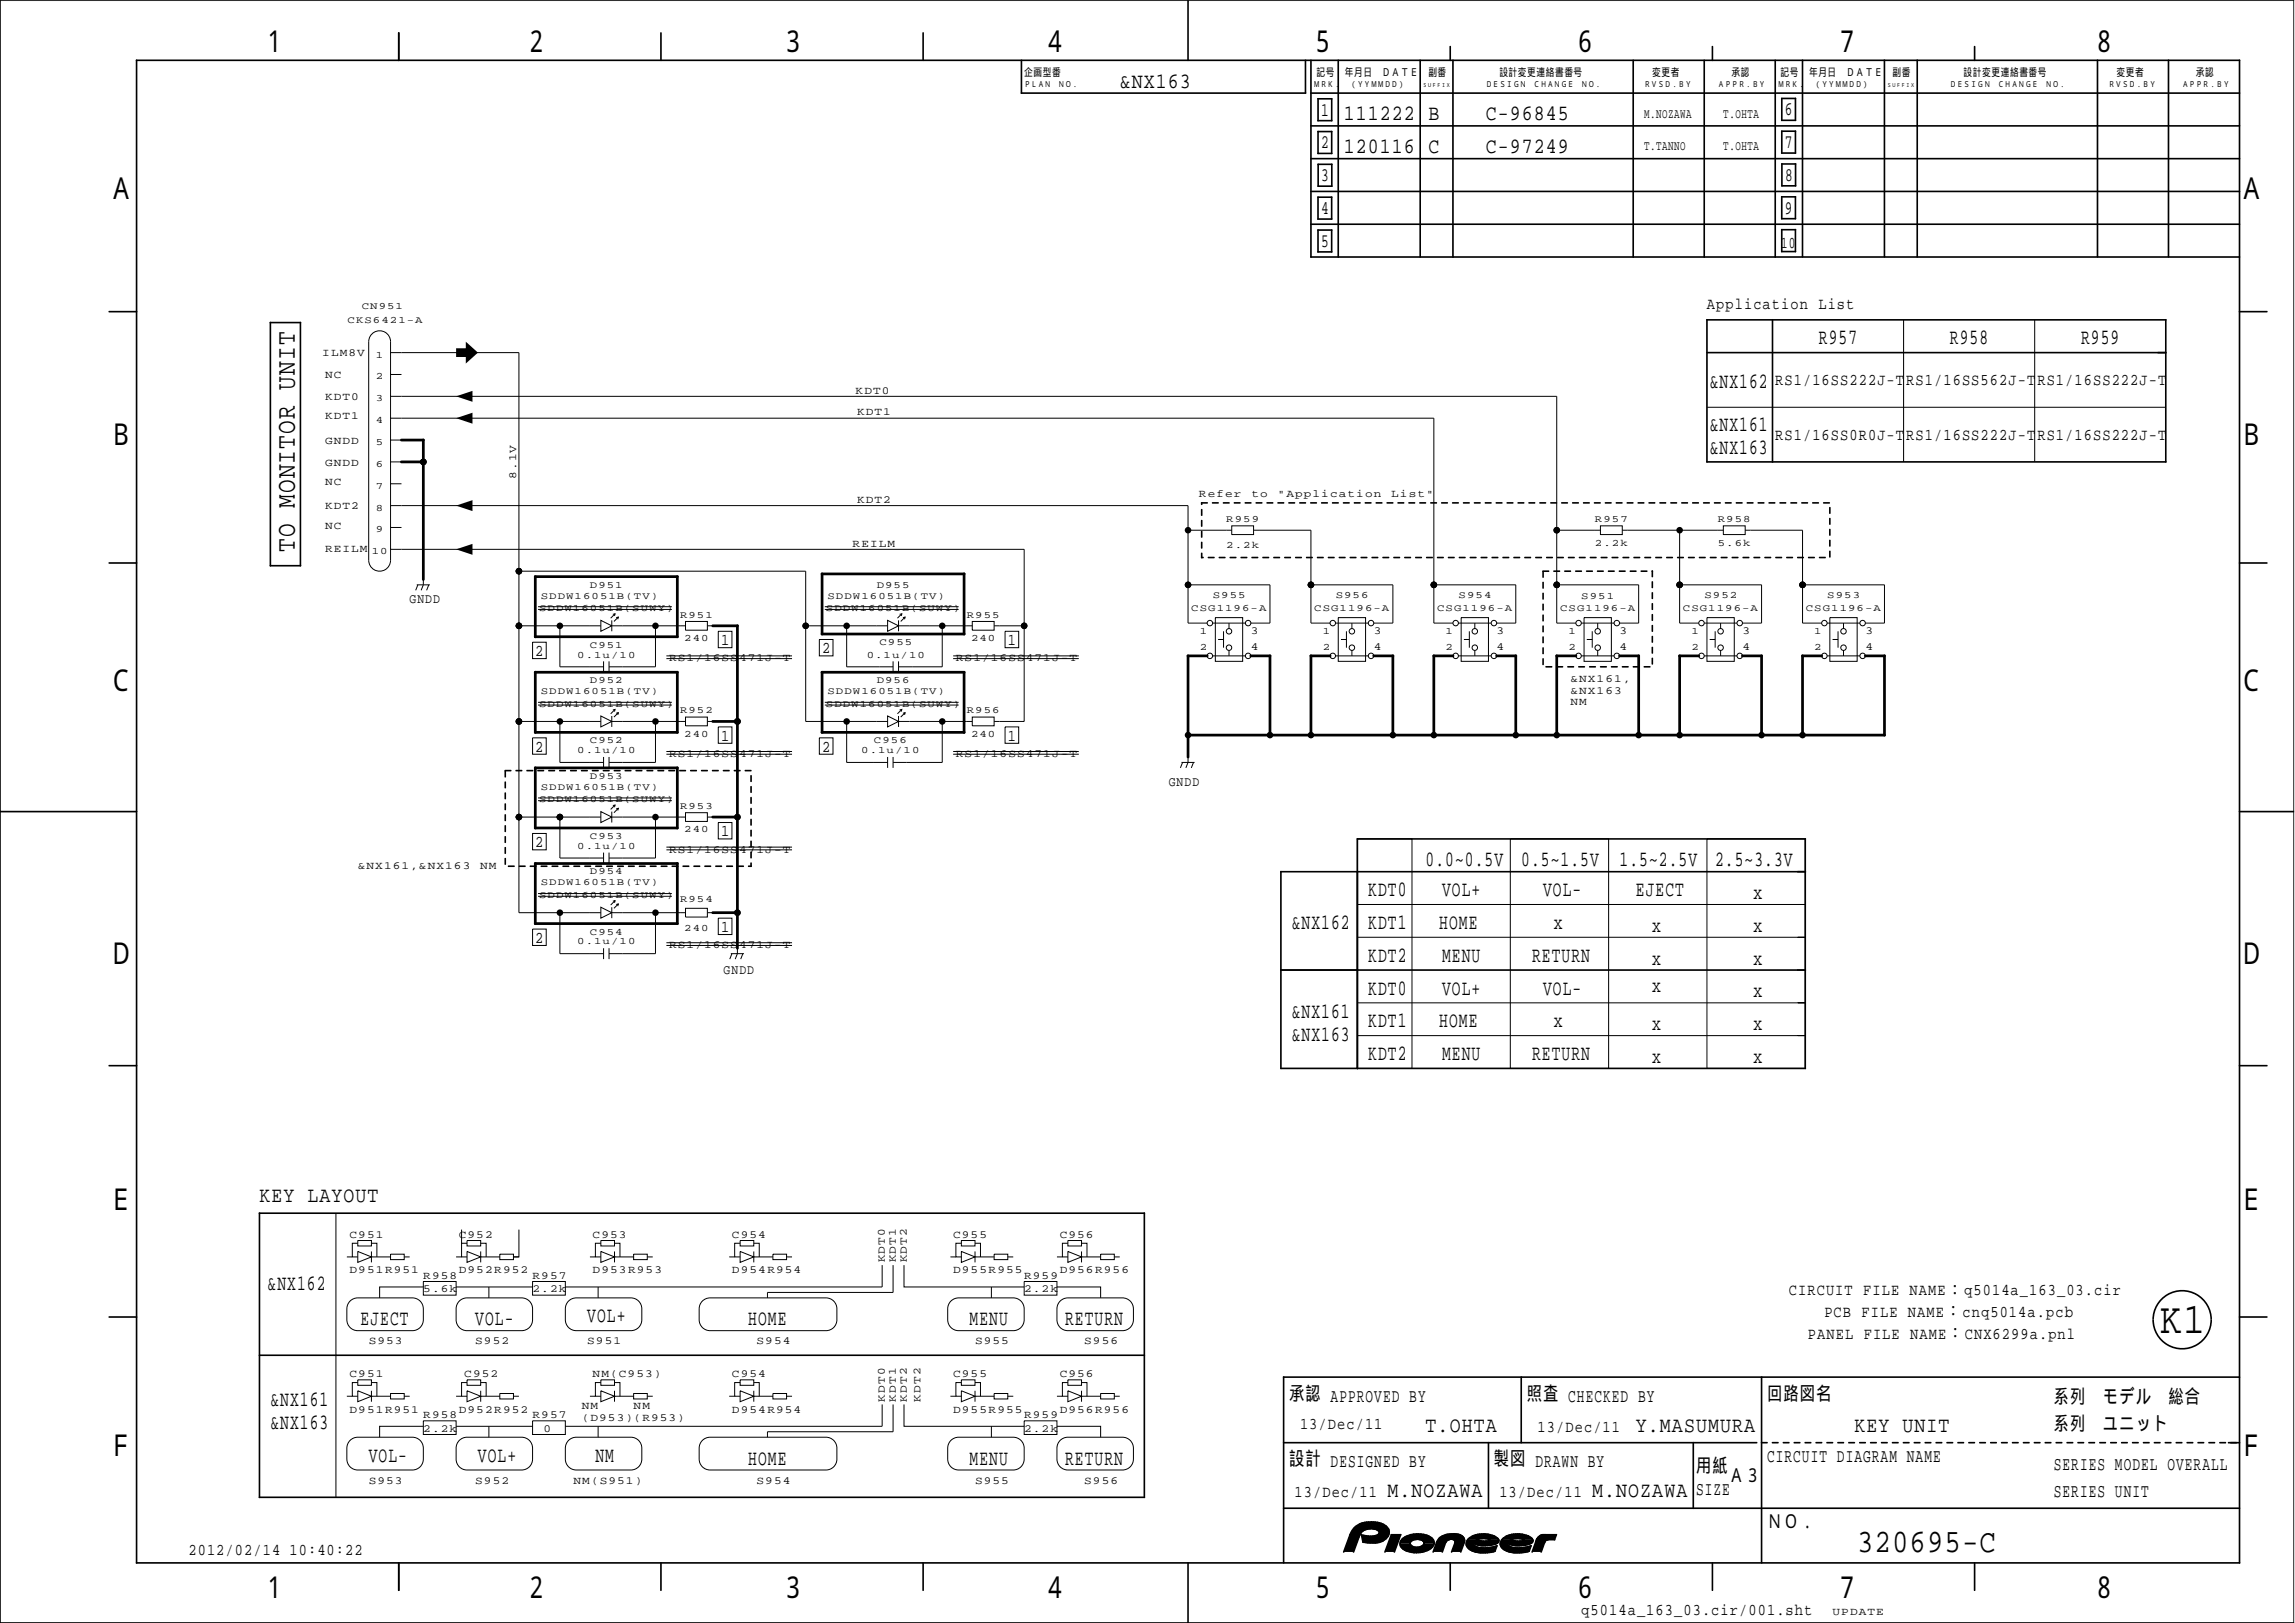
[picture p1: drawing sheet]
<svg xmlns="http://www.w3.org/2000/svg" width="420mm" height="297mm" viewBox="0 0 420 297" stroke-linecap="round" stroke-linejoin="round" font-family="sans-serif">
<defs><g id="words">
<text font-size="8" x="395.5" y="244">K1</text>
<text font-size="6" x="340" y="284">320695-C</text>
<g font-size="5.5">
<text x="48" y="9.5">１</text>
<text x="96" y="9.5">２</text>
<text x="143" y="9.5">３</text>
<text x="191" y="9.5">４</text>
<text x="240" y="9.5">５</text>
<text x="288" y="9.5">６</text>
<text x="336" y="9.5">７</text>
<text x="383" y="9.5">８</text>
<text x="20" y="36.5">Ａ</text>
<text x="410" y="36.5">Ａ</text>
<text x="20" y="81.5">Ｂ</text>
<text x="410" y="81.5">Ｂ</text>
<text x="20" y="126.5">Ｃ</text>
<text x="410" y="126.5">Ｃ</text>
<text x="20" y="176.5">Ｄ</text>
<text x="410" y="176.5">Ｄ</text>
<text x="20" y="221.5">Ｅ</text>
<text x="410" y="221.5">Ｅ</text>
<text x="20" y="266.5">Ｆ</text>
<text x="410" y="266.5">Ｆ</text>
<text x="48" y="292.5">１</text>
<text x="96" y="292.5">２</text>
<text x="143" y="292.5">３</text>
<text x="191" y="292.5">４</text>
<text x="240" y="292.5">５</text>
<text x="288" y="292.5">６</text>
<text x="336" y="292.5">７</text>
<text x="383" y="292.5">８</text>
</g>
<text font-size="5" x="54" y="101" transform="rotate(-90 54 101)">TO MONITOR UNIT</text>
<g font-size="4">
<text x="205" y="16">&amp;NX163</text>
<text x="246" y="22">111222</text>
<text x="261.5" y="22">B</text>
<text x="272" y="22">C-96845</text>
<text x="246" y="28">120116</text>
<text x="261.5" y="28">C</text>
<text x="272" y="28">C-97249</text>
<text x="333" y="63">R957</text>
<text x="357" y="63">R958</text>
<text x="381" y="63">R959</text>
<text x="313" y="71">&amp;NX162</text>
<text x="313" y="78.8">&amp;NX161</text>
<text x="313" y="83">&amp;NX163</text>
<text x="261" y="158.5">0.0~0.5V</text>
<text x="278.5" y="158.5">0.5~1.5V</text>
<text x="296.5" y="158.5">1.5~2.5V</text>
<text x="314" y="158.5">2.5~3.3V</text>
<text x="250.5" y="164">KDT0</text>
<text x="264" y="164">VOL+</text>
<text x="282.5" y="164">VOL-</text>
<text x="299.5" y="164">EJECT</text>
<text x="321" y="164.5">x</text>
<text x="236.5" y="170">&amp;NX162</text>
<text x="250.5" y="170">KDT1</text>
<text x="263.5" y="170">HOME</text>
<text x="284.5" y="170">x</text>
<text x="302.5" y="170.5">x</text>
<text x="321" y="170.5">x</text>
<text x="250.5" y="176">KDT2</text>
<text x="264" y="176">MENU</text>
<text x="280.5" y="176">RETURN</text>
<text x="302.5" y="176.5">x</text>
<text x="321" y="176.5">x</text>
<text x="250.5" y="182">KDT0</text>
<text x="264" y="182">VOL+</text>
<text x="282.5" y="182">VOL-</text>
<text x="302.5" y="181.5">x</text>
<text x="321" y="182.5">x</text>
<text x="236.5" y="186.3">&amp;NX161</text>
<text x="236.5" y="190.5">&amp;NX163</text>
<text x="250.5" y="188">KDT1</text>
<text x="263.5" y="188">HOME</text>
<text x="284.5" y="188">x</text>
<text x="302.5" y="188.5">x</text>
<text x="321" y="188.5">x</text>
<text x="250.5" y="194">KDT2</text>
<text x="264" y="194">MENU</text>
<text x="280.5" y="194">RETURN</text>
<text x="302.5" y="194.5">x</text>
<text x="321" y="194.5">x</text>
<text x="47.5" y="220">KEY LAYOUT</text>
<text x="49" y="236">&amp;NX162</text>
<text x="66" y="242.5">EJECT</text>
<text x="87" y="242.5">VOL-</text>
<text x="107.5" y="242">VOL+</text>
<text x="137" y="242.5">HOME</text>
<text x="177.5" y="242.5">MENU</text>
<text x="195" y="242.5">RETURN</text>
<text x="49.5" y="257.3">&amp;NX161</text>
<text x="49.5" y="261.5">&amp;NX163</text>
<text x="261" y="262">T.OHTA</text>
<text x="299.5" y="262">Y.MASUMURA</text>
<text x="339.5" y="262">KEY UNIT</text>
<text x="67.5" y="267.5">VOL-</text>
<text x="87.5" y="267.5">VOL+</text>
<text x="109" y="267.5">NM</text>
<text x="137" y="268">HOME</text>
<text x="177.5" y="268">MENU</text>
<text x="195" y="268">RETURN</text>
<text x="254" y="274">M.NOZAWA</text>
<text x="291.5" y="274">M.NOZAWA</text>
</g>
<g font-size="3.5">
<text x="241.9" y="21.2">1</text>
<text x="326.8" y="21.1">6</text>
<text x="241.9" y="27.2">2</text>
<text x="326.8" y="27.1">7</text>
<text x="241.9" y="33.2">3</text>
<text x="326.8" y="33.1">8</text>
<text x="241.9" y="39.2">4</text>
<text x="326.8" y="39.1">9</text>
<text x="241.9" y="45.2">5</text>
<text x="236" y="256.2">承認 APPROVED BY</text>
<text x="279.5" y="256.2">照査 CHECKED BY</text>
<text x="323.5" y="256.2">回路図名</text>
<text x="376" y="256.7">系列　モデル　総合</text>
<text x="376" y="261.7">系列　ユニット</text>
<text x="236" y="268.2">設計 DESIGNED BY</text>
<text x="273.5" y="268.2">製図 DRAWN BY</text>
<text x="310.5" y="269.5">用紙</text>
<text x="323.5" y="267.5">CIRCUIT DIAGRAM NAME</text>
<text x="376" y="269">SERIES MODEL OVERALL</text>
<text x="310.5" y="273.5">SIZE</text>
<text x="316.5" y="271.2">Ａ３</text>
<text x="376" y="274">SERIES UNIT</text>
<text x="323.5" y="279.7">ＮＯ．</text>
</g>
<g font-size="3">
<text x="326.1" y="45.4">10</text>
<text x="312.5" y="56.5">Application List</text>
<text x="325" y="70.5">RS1/16SS222J-T</text>
<text x="349" y="70.5">RS1/16SS562J-T</text>
<text x="373" y="70.5">RS1/16SS222J-T</text>
<text x="325" y="80.5">RS1/16SS0R0J-T</text>
<text x="349" y="80.5">RS1/16SS222J-T</text>
<text x="373" y="80.5">RS1/16SS222J-T</text>
<text x="132" y="118">1</text>
<text x="150.5" y="119.5">2</text>
<text x="184.5" y="118">1</text>
<text x="98" y="120">2</text>
<text x="98" y="137.5">2</text>
<text x="132" y="135.5">1</text>
<text x="150.5" y="137.5">2</text>
<text x="184.5" y="135.5">1</text>
<text x="98" y="155">2</text>
<text x="132" y="153">1</text>
<text x="98" y="172.5">2</text>
<text x="132" y="170.5">1</text>
<text x="327.5" y="237">CIRCUIT FILE NAME：q5014a_163_03.cir</text>
<text x="331" y="245">PANEL FILE NAME：CNX6299a.pnl</text>
<text x="334" y="241">PCB FILE NAME：cnq5014a.pcb</text>
<text x="238" y="261.5">13/Dec/11</text>
<text x="281.5" y="262">13/Dec/11</text>
<text x="237" y="274">13/Dec/11</text>
<text x="274.5" y="274">13/Dec/11</text>
<text x="34.5" y="284.5">2012/02/14</text>
<text x="53" y="284.5">10:40:22</text>
<text x="289.5" y="295.5">q5014a_163_03.cir/001.sht</text>
</g>
<g font-size="2.5">
<text x="301" y="21.5">M.NOZAWA</text>
<text x="315.5" y="21.5">T.OHTA</text>
<text x="301" y="27.5">T.TANNO</text>
<text x="315.5" y="27.5">T.OHTA</text>
<text x="75" y="110.3">GNDD</text>
<text x="214" y="143.8">GNDD</text>
<text x="132.5" y="178.3">GNDD</text>
</g>
<g font-size="2">
<text x="187.5" y="13.8">企画型番</text>
<text x="241" y="13.8">記号</text>
<text x="246.2" y="13.8">年月日　ＤＡＴＥ</text>
<text x="261.5" y="13.8">副番</text>
<text x="274.5" y="13.8">設計変更連絡書番号</text>
<text x="302.5" y="13.8">変更者</text>
<text x="317" y="13.8">承認</text>
<text x="326" y="13.8">記号</text>
<text x="331.2" y="13.8">年月日　ＤＡＴＥ</text>
<text x="346.5" y="13.8">副番</text>
<text x="359.5" y="13.8">設計変更連絡書番号</text>
<text x="387.5" y="13.8">変更者</text>
<text x="402" y="13.8">承認</text>
<text x="59" y="65.2">ILM8V</text>
<text x="59.5" y="69.2">NC</text>
<text x="59.5" y="73.2">KDT0</text>
<text x="59.5" y="76.7">KDT1</text>
<text x="156.6" y="72">KDT0</text>
<text x="156.9" y="76">KDT1</text>
<text x="59.5" y="81.2">GNDD</text>
<text x="59.5" y="85.2">GNDD</text>
<text x="59.5" y="88.7">NC</text>
<text x="94.5" y="87.6" transform="rotate(-90 94.5 87.6)">8.1V</text>
<text x="59.5" y="93.2">KDT2</text>
<text x="156.9" y="92">KDT2</text>
<text x="219.5" y="91">Refer</text>
<text x="229.1" y="91">to</text>
<text x="233.9" y="91">&quot;Application</text>
<text x="254.7" y="91">List&quot;</text>
<text x="59.5" y="96.7">NC</text>
<text x="59.5" y="101">REILM</text>
<text x="156.1" y="100">REILM</text>
<text x="229" y="116">3</text>
<text x="229" y="119">4</text>
<text x="251.5" y="116">3</text>
<text x="251.5" y="119">4</text>
<text x="274" y="116">3</text>
<text x="274" y="119">4</text>
<text x="296.5" y="116">3</text>
<text x="296.5" y="119">4</text>
<text x="319" y="116">3</text>
<text x="319" y="119">4</text>
<text x="341.5" y="116">3</text>
<text x="341.5" y="119">4</text>
<text x="122.5" y="121">RS1/16SS471J-T</text>
<text x="175" y="121">RS1/16SS471J-T</text>
<text x="287.5" y="124.8">&amp;NX161,</text>
<text x="287.5" y="126.9">&amp;NX163</text>
<text x="287.5" y="129">NM</text>
<text x="122.5" y="138.5">RS1/16SS471J-T</text>
<text x="175" y="138.5">RS1/16SS471J-T</text>
<text x="65.5" y="159">&amp;NX161,&amp;NX163</text>
<text x="87.9" y="159">NM</text>
<text x="122.5" y="156">RS1/16SS471J-T</text>
<text x="122.5" y="173.5">RS1/16SS471J-T</text>
<text x="64" y="226.5">C951</text>
<text x="84" y="226.5">C952</text>
<text x="108.5" y="226.5">C953</text>
<text x="134" y="226.5">C954</text>
<text x="174.5" y="226.5">C955</text>
<text x="194" y="226.5">C956</text>
<text x="64" y="233">D951R951</text>
<text x="84" y="233">D952R952</text>
<text x="108.5" y="233">D953R953</text>
<text x="134" y="233">D954R954</text>
<text x="162" y="231" transform="rotate(-90 162 231)">KDT0</text>
<text x="164" y="231" transform="rotate(-90 164 231)">KDT1</text>
<text x="166" y="231" transform="rotate(-90 166 231)">KDT2</text>
<text x="174.5" y="233">D955R955</text>
<text x="194" y="233">D956R956</text>
<text x="77.5" y="236.5">5.6k</text>
<text x="77.5" y="234">R958</text>
<text x="97.5" y="236.5">2.2k</text>
<text x="97.5" y="234">R957</text>
<text x="187.5" y="236.5">2.2k</text>
<text x="187.5" y="234">R959</text>
<text x="67.5" y="246">S953</text>
<text x="87" y="246">S952</text>
<text x="107.5" y="246">S951</text>
<text x="138.5" y="246">S954</text>
<text x="178.5" y="246">S955</text>
<text x="198.5" y="246">S956</text>
<text x="64" y="252">C951</text>
<text x="85" y="252">C952</text>
<text x="106.5" y="257.9">NM</text>
<text x="108.5" y="252">NM(C953)</text>
<text x="116" y="257.9">NM</text>
<text x="134" y="252">C954</text>
<text x="162" y="256.5" transform="rotate(-90 162 256.5)">KDT0</text>
<text x="164" y="256.5" transform="rotate(-90 164 256.5)">KDT1</text>
<text x="166" y="256.5" transform="rotate(-90 166 256.5)">KDT2</text>
<text x="168.5" y="256.5" transform="rotate(-90 168.5 256.5)">KDT2</text>
<text x="174.5" y="252">C955</text>
<text x="194" y="252">C956</text>
<text x="64" y="258.5">D951R951</text>
<text x="77.5" y="259.5">R958</text>
<text x="77.5" y="262">2.2k</text>
<text x="84" y="258.5">D952R952</text>
<text x="97.5" y="259.5">R957</text>
<text x="99.5" y="262">0</text>
<text x="106.5" y="260">(D953)(R953)</text>
<text x="134" y="258.5">D954R954</text>
<text x="174.5" y="258.5">D955R955</text>
<text x="187.5" y="259.5">R959</text>
<text x="187.5" y="262">2.2k</text>
<text x="194" y="258.5">D956R956</text>
<text x="67.5" y="271.5">S953</text>
<text x="87" y="271.5">S952</text>
<text x="105" y="271.5">NM(S951)</text>
<text x="138.5" y="271.5">S954</text>
<text x="178.5" y="271.5">S955</text>
<text x="198.5" y="271.5">S956</text>
<text x="335.5" y="295.5">UPDATE</text>
</g>
<g font-size="1.8">
<text x="63.6" y="59">CKS6421-A</text>
<text x="66.2" y="56.5">CN951</text>
<text x="68.8" y="65.4">1</text>
<text x="68.8" y="69.4">2</text>
<text x="68.8" y="73.4">3</text>
<text x="68.8" y="77.4">4</text>
<text x="68.8" y="81.4">5</text>
<text x="68.8" y="85.4">6</text>
<text x="68.8" y="89.4">7</text>
<text x="68.8" y="93.4">8</text>
<text x="224.5" y="95.5">R959</text>
<text x="292" y="95.5">R957</text>
<text x="314.5" y="95.5">R958</text>
<text x="68.1" y="101.4">10</text>
<text x="68.8" y="97.4">9</text>
<text x="224.5" y="100.3">2.2k</text>
<text x="292" y="99.8">2.2k</text>
<text x="314.5" y="99.8">5.6k</text>
<text x="108" y="107.5">D951</text>
<text x="160.5" y="107.5">D955</text>
<text x="98.7" y="111.8">SDDW16051B(SUWY)</text>
<text x="99" y="109.5">SDDW16051B(TV)</text>
<text x="124.5" y="113">R951</text>
<text x="151.2" y="111.8">SDDW16051B(SUWY)</text>
<text x="151.5" y="109.5">SDDW16051B(TV)</text>
<text x="177" y="113">R955</text>
<text x="218.1" y="111.8">CSG1196-A</text>
<text x="222" y="109.5">S955</text>
<text x="240.6" y="111.8">CSG1196-A</text>
<text x="244.5" y="109.5">S956</text>
<text x="263.1" y="111.8">CSG1196-A</text>
<text x="267" y="109.5">S954</text>
<text x="285.6" y="111.8">CSG1196-A</text>
<text x="289.5" y="109.5">S951</text>
<text x="308.1" y="111.8">CSG1196-A</text>
<text x="312" y="109.5">S952</text>
<text x="330.6" y="111.8">CSG1196-A</text>
<text x="334.5" y="109.5">S953</text>
<text x="108" y="118.5">C951</text>
<text x="125.3" y="117.3">240</text>
<text x="161" y="118">C955</text>
<text x="177.8" y="117.3">240</text>
<text x="219.6" y="116">1</text>
<text x="219.6" y="119">2</text>
<text x="242.1" y="116">1</text>
<text x="242.1" y="119">2</text>
<text x="264.6" y="116">1</text>
<text x="264.6" y="119">2</text>
<text x="287.1" y="116">1</text>
<text x="287.1" y="119">2</text>
<text x="309.6" y="116">1</text>
<text x="309.6" y="119">2</text>
<text x="332.1" y="116">1</text>
<text x="332.1" y="119">2</text>
<text x="105.7" y="120.3">0.1u/10</text>
<text x="108" y="125">D952</text>
<text x="158.7" y="120.3">0.1u/10</text>
<text x="160.5" y="125">D956</text>
<text x="98.7" y="129.3">SDDW16051B(SUWY)</text>
<text x="99" y="127">SDDW16051B(TV)</text>
<text x="124.5" y="130.5">R952</text>
<text x="151.2" y="129.3">SDDW16051B(SUWY)</text>
<text x="151.5" y="127">SDDW16051B(TV)</text>
<text x="177" y="130.5">R956</text>
<text x="105.7" y="137.8">0.1u/10</text>
<text x="108" y="136">C952</text>
<text x="125.3" y="134.8">240</text>
<text x="157.7" y="137.8">0.1u/10</text>
<text x="160" y="136">C956</text>
<text x="177.8" y="134.8">240</text>
<text x="108" y="142.5">D953</text>
<text x="98.7" y="146.8">SDDW16051B(SUWY)</text>
<text x="99" y="144.5">SDDW16051B(TV)</text>
<text x="124.5" y="148">R953</text>
<text x="105.7" y="155.3">0.1u/10</text>
<text x="108" y="153.5">C953</text>
<text x="125.3" y="152.3">240</text>
<text x="108" y="160">D954</text>
<text x="98.7" y="164.3">SDDW16051B(SUWY)</text>
<text x="99" y="162">SDDW16051B(TV)</text>
<text x="124.5" y="165">R954</text>
<text x="105.7" y="172.8">0.1u/10</text>
<text x="108" y="171">C954</text>
<text x="125.3" y="170.3">240</text>
</g>
<g font-size="1.5">
<text x="187.5" y="15.9">ＰＬＡＮ　ＮＯ．</text>
<text x="240.5" y="15.9">ＭＲＫ．</text>
<text x="247.2" y="15.9">（ＹＹＭＭＤＤ）</text>
<text x="272" y="15.9">ＤＥＳＩＧＮ　ＣＨＡＮＧＥ　ＮＯ．</text>
<text x="301" y="15.9">ＲＶＳＤ．ＢＹ</text>
<text x="314.5" y="15.9">ＡＰＰＲ．ＢＹ</text>
<text x="325.5" y="15.9">ＭＲＫ．</text>
<text x="332.2" y="15.9">（ＹＹＭＭＤＤ）</text>
<text x="357" y="15.9">ＤＥＳＩＧＮ　ＣＨＡＮＧＥ　ＮＯ．</text>
<text x="386" y="15.9">ＲＶＳＤ．ＢＹ</text>
<text x="399.5" y="15.9">ＡＰＰＲ．ＢＹ</text>
</g>
<g font-size="1">
<text x="260.5" y="15.9">ＳＵＦＦＩＸ</text>
<text x="345.5" y="15.9">ＳＵＦＦＩＸ</text>
</g>
</g></defs>
<g fill="#000">
<path d="M0 0h420v.2h-420zM24.9 11l.1-.1 .2 .1v275l-.2 .2-.1-.2zM24.9 10.9h385.1l.2 .1-.2 .2h-385l-.1-.2zM72.9 5.9l.3 .1v5l-.2 .2-.1-.2zM120.9 5.9l.3 .1v5l-.2 .2-.1-.2zM168.9 5.9l.3 .1v5l-.2 .2-.1-.2zM186.9 11l.1-.1 .2 .1v6l-.2 .2-.1-.2zM186.9 16.9h52.1l.2 .1-.2 .2h-52l-.1-.2zM217.4 0h.3v11l-.2 .2-.1-.2zM238.9 11l.1-.1 .2 .1v6l-.2 .2-.1-.2zM239.9 11l.1-.1 .2 .1v36l-.2 .2-.1-.2zM239.9 16.9h170.1l.2 .1-.2 .2h-170l-.1-.2z"/>
<path d="M241.2 18h.2l.1 .1v4l-.2 .1-.1-.1zM241.2 18l2.6-.1 .2 .2-.2 .1h-2.5h-.1zM243.7 18l.1-.1 .2 .2v4l-.2 .1-.1-.1zM244.9 11l.1-.1 .2 .1v36l-.2 .2-.1-.2zM259.9 11l.2-.1 .1 .1v36l-.2 .2-.1-.2zM265.4 8.4l.3 .1v2.5l-.2 .2-.1-.2zM265.9 11l.1-.1 .2 .1v36l-.2 .2-.1-.2zM298.9 11l.1-.1 .2 .1v36l-.2 .2-.1-.2zM311.9 11l.1-.1 .2 .1v36l-.2 .2-.1-.2zM313.4 8.4l.3 .1v2.5l-.2 .2-.1-.2zM324.9 11l.2-.1 .1 .1v36l-.2 .2-.1-.2zM326.1 17.9l.3 .1v4l-.2 .2-.1-.2z"/>
<path d="M326.1 17.9h2.6l.2 .1-.2 .2h-2.5l-.1-.2zM328.6 17.9l.3 .1v4l-.2 .2-.1-.2zM329.9 10.9h.1l.1 .1v36l-.1 .2-.2-.2zM344.9 10.9l.2 .1v36l-.1 .2-.2-.2zM350.9 10.9l.2 .1v36l-.1 .2-.2-.2zM361.4 8.5l.1-.1 .2 .1v2.5l-.2 .2-.1-.2zM383.9 10.9l.2 .1v36l-.1 .2-.2-.2zM396.9 10.9l.2 .1v36l-.1 .2-.2-.2zM409.9 11l.1-.1 .2 .1v275l-.2 .2-.1-.2zM239.9 34.9h170.1l.2 .1-.2 .2h-170l-.1-.2zM239.9 28.9h170.1l.2 .1-.2 .2h-170l-.1-.2zM239.9 22.9h170.1l.2 .1-.2 .2h-170l-.1-.2z"/>
<path d="M241.2 36l.2 .1v4l-.1 .1-.2-.1zM241.2 23.9l.3 .2v4l-.2 .1-.1-.1zM241.2 30l.1-.1 .2 .2v4l-.2 .1-.1-.1zM241.2 36l2.6-.1 .1 .2-.1 .1h-2.5l-.2-.1zM241.2 23.9h2.6l.2 .2-.2 .1h-2.5l-.1-.1zM241.2 27.9h2.6l.2 .2-.2 .1h-2.5h-.1zM241.2 22l2.6-.1 .2 .2-.2 .1h-2.5l-.1-.1zM241.2 29.9h2.6l.2 .2-.2 .1h-2.5l-.1-.1zM241.2 33.9h2.6l.2 .2-.2 .1h-2.5l-.1-.1zM243.7 36l.2 .1v4l-.1 .1-.2-.1zM243.7 24l.1-.1 .2 .2v4l-.2 .1-.1-.1zM243.7 30l.1-.1 .2 .2v4l-.2 .1-.1-.1z"/>
<path d="M326.1 36l.1-.1 .1 .1v4l-.1 .2-.2-.2zM326.1 23.9h.1l.2 .1v4l-.2 .2-.1-.2zM326.1 29.9l.3 .1v4l-.2 .2-.1-.2zM326.1 35.9h2.6l.1 .1-.1 .2h-2.5l-.2-.2zM326.1 23.9h2.6l.2 .1-.2 .2h-2.5zM326.1 27.9h2.6l.2 .1-.2 .2h-2.5zM326.1 21.9h2.6l.2 .1-.2 .2h-2.5l-.1-.2zM326.1 29.9h2.6l.2 .1-.2 .2h-2.5l-.1-.2zM326.1 33.9h2.6l.2 .1-.2 .2h-2.5l-.1-.2zM328.6 36l.1-.1 .1 .1v4l-.1 .2-.2-.2zM328.6 23.9h.2l.1 .1v4l-.2 .2-.1-.2zM328.6 29.9l.3 .1v4l-.2 .2-.1-.2z"/>
<path d="M19.9 57l5.1-.1 .2 .1-.2 .2h-5zM49.4 58.9l.3 .1v44.5l-.2 .2-.1-.2zM49.4 58.9h5.6l.2 .1-.2 .2h-5.5l-.1-.2zM54.9 58.9l.3 .1v44.5l-.2 .2-.1-.2zM239.9 40.9h170.1l.2 .1-.2 .2h-170l-.1-.2zM239.9 46.9h170.1l.2 .1-.2 .2h-170l-.1-.2zM241.2 42h.2v.1v4l-.1 .2-.2-.2zM241.2 42h2.6l.1 .1-.1 .2h-2.5l-.1-.1zM241.2 46h2.6l.1 .1-.1 .2h-2.5l-.2-.2zM241.2 40l2.6-.1 .1 .2-.1 .1h-2.5l-.2-.1zM243.7 42h.1l.1 .1v4l-.1 .2-.2-.2zM312.4 58.4l.3 .1v26l-.2 .2-.1-.2z"/>
<path d="M312.4 58.4h84.1l.2 .1-.2 .2h-84l-.1-.2zM324.4 58.4l.3 .1v26l-.2 .2-.1-.2zM326.1 41.9l.2 .1v4l-.1 .2-.2-.2zM326.1 39.9h2.6l.1 .1-.1 .2h-2.5l-.2-.2zM326.1 41.9h2.6l.1 .1-.1 .2h-2.5l-.2-.2zM326.1 45.9h2.6l.1 .1-.1 .2h-2.5l-.2-.2zM328.6 42l.2-.1v.1v4l-.1 .2-.2-.2zM396.4 58.4l.2 .1v26l-.1 .2-.1-.2zM409.9 57l5.1-.1 .1 .1-.1 .2h-5zM83.5 63.7h1.8v-1.2l2.2 2-2.2 2v-1.2h-1.8zM83.5 72.5l3-1v2zM83.5 76.5l3-1v2z"/>
<path d="M312.4 64.4h84.1l.2 .1-.2 .2h-84l-.1-.2zM395 64.4h1.5l.2 .1-.2 .2h-1.4l-.2-.2zM73.3 84.4l.2-.1h4l.3 .2-.3 .3h-4l-.2-.1zM73.4 80.3h4.1l.3 .2-.3 .3h-4l-.2-.3zM77.3 84.4l.2-.1 .3 .2v21.5l-.3 .3-.2-.3zM77.4 80.3h.2l.2 .2v4l-.3 .3-.2-.3v-4zM83.5 92.5l3-1v2zM219.9 99.2l.3 .1v1l-.2 .1-.1-.1zM219.9 97.2l.1-.1 .2 .2v1l-.2 .1-.1-.1zM219.9 95.2l.3 .1v1l-.2 .1-.1-.1zM219.9 93.2l.3 .1v1l-.2 .1-.1-.1zM219.9 92h.2v.4h-.2z"/>
<path d="M219.9 91.9h1.1l.1 .1-.1 .2h-1l-.1-.2zM221.9 92l1.1-.1 .1 .1-.1 .2h-1zM223.9 92l1.1-.1 .1 .1-.1 .2h-1zM225.9 91.9h1.1l.1 .1-.1 .2h-1l-.2-.2zM227.9 92l1.1-.1 .1 .1-.1 .2h-1zM229.9 92l1.1-.1 .1 .1-.1 .2h-1zM231.9 91.9h1.1l.1 .1-.1 .2h-1l-.2-.2zM233.9 92l1.1-.1 .1 .1-.1 .2h-1zM235.9 91.9h1.1l.1 .1-.1 .2h-1l-.2-.2zM237.9 92l1.1-.1 .1 .1-.1 .2h-1zM239.9 92l1.1-.1 .1 .1-.1 .2h-1zM241.9 91.9h1.1l.1 .1-.1 .2h-1l-.2-.2z"/>
<path d="M243.8 92l1.2-.1 .1 .1-.1 .2h-1zM245.8 92l1.2-.1 .1 .1-.1 .2h-1zM247.9 91.9h1.1l.1 .1-.1 .2h-1l-.2-.2zM249.8 92l1.2-.1 .1 .1-.1 .2h-1zM251.9 91.9h1.1l.1 .1-.1 .2h-1l-.2-.2zM253.8 92l1.2-.1 .1 .1-.1 .2h-1zM255.8 92l1.2-.1 .1 .1-.1 .2h-1zM257.9 91.9h1.1l.1 .1-.1 .2h-1l-.2-.2zM259.8 92l1.2-.1 .1 .1-.1 .2h-1zM261.9 91.9h1.1l.1 .1-.1 .2h-1l-.2-.2zM263.9 91.9h1.1l.1 .1-.1 .2h-1l-.2-.2zM265.8 92l1.2-.1 .1 .1-.1 .2h-1z"/>
<path d="M267.9 91.9h1.1l.1 .1-.1 .2h-1l-.2-.2zM269.8 92l1.1-.1 .2 .1-.2 .2h-.9zM271.8 92l1.1-.1 .2 .1-.2 .2h-1zM273.9 91.9h1l.2 .1-.2 .2h-1l-.1-.2zM275.8 92l1.1-.1 .2 .1-.2 .2h-1zM277.8 92l1.1-.1 .2 .1-.2 .2h-1zM279.9 91.9h1l.2 .1-.2 .2h-1l-.1-.2zM281.8 92l1.1-.1 .2 .1-.2 .2h-1zM283.9 91.9h1l.2 .1-.2 .2h-1l-.1-.2zM285.8 92l1.1-.1 .2 .1-.2 .2h-1zM287.8 92l1.1-.1 .2 .1-.2 .2h-1zM289.9 91.9h1l.2 .1-.2 .2h-1l-.1-.2z"/>
<path d="M291.8 92l1.1-.1 .2 .1-.2 .2h-1zM293.9 91.9h1l.2 .1-.2 .2h-1l-.1-.2zM295.8 92l1.1-.1 .2 .1-.2 .2h-1zM297.8 92l1.1-.1 .2 .1-.2 .2h-1zM299.8 91.9h1.1l.2 .1-.2 .2h-1l-.1-.2zM301.8 92l1.1-.1 .2 .1-.2 .2h-1zM303.8 92l1.1-.1 .2 .1-.2 .2h-1zM305.8 91.9h1.1l.2 .1-.2 .2h-1l-.1-.2zM307.8 92l1.1-.1 .2 .1-.2 .2h-1zM309.8 91.9h1.1l.2 .1-.2 .2h-1l-.1-.2zM311.8 92l1.1-.1 .2 .1-.2 .2h-1zM312.4 84.4h84.1l.2 .1-.2 .2h-84l-.1-.2z"/>
<path d="M313.8 92l1.1-.1 .2 .1-.2 .2h-1zM315.8 91.9h1.1l.2 .1-.2 .2h-1l-.1-.2zM317.8 92l1.1-.1 .2 .1-.2 .2h-1zM319.8 92l1.1-.1 .1 .1-.1 .2h-1zM321.8 91.9h1.1l.1 .1-.1 .2h-1l-.2-.2zM323.8 92l1.1-.1 .1 .1-.1 .2h-1zM325.8 91.9h1.1l.1 .1-.1 .2h-1l-.2-.2zM327.8 92l1.1-.1 .1 .1-.1 .2h-1zM329.8 92l1.1-.1 .1 .1-.1 .2h-1zM331.8 91.9h1.1l.1 .1-.1 .2h-1l-.2-.2zM333.8 92l1.1-.1 .1 .1-.1 .2h-1zM334.9 92.8h.1l.2 .1v1l-.2 .2-.1-.2z"/>
<path d="M334.9 94.8l.3 .1v1l-.2 .2-.1-.2zM334.9 96.8h.1l.2 .1v1l-.2 .2-.1-.2zM334.9 98.8h.1l.2 .1v1l-.2 .2-.1-.2zM19.9 102.9h5.1l.2 .1-.2 .2h-5l-.1-.1zM49.4 103.4h5.6l.2 .1-.2 .2h-5.5l-.1-.2zM83.5 100.5l3-1v2zM97.9 105.3h.2l.2 .2v11l-.3 .3-.2-.3v-11zM97.9 105.3h26.1l.3 .2-.3 .3h-26l-.2-.3zM97.9 116.3h26.1l.3 .2-.3 .3h-26l-.2-.3zM123.9 105.3h.2l.2 .2v11l-.3 .3-.2-.3v-11zM130.4 114.3h4.6l.3 .2-.3 .3h-4.5l-.2-.3zM134.9 114.3h.2l.2 .2v17.5l-.3 .3-.2-.3v-17.5z"/>
<path d="M150.4 104.8h.2l.2 .2v11l-.3 .3-.2-.3v-11zM150.3 104.9l.2-.1h26l.3 .2-.3 .3h-26l-.2-.1zM150.3 115.9l.2-.1h26l.3 .2-.3 .3h-26l-.2-.1zM176.4 104.8h.2l.2 .2v11l-.3 .3-.2-.3v-11zM219.9 101.2l.1-.1 .2 .2v.7l-.2 .2-.1-.2zM219.9 102l.3-.1 .2 .1-.1 .2h-.3zM221.1 102l1.1-.1 .2 .1-.2 .2h-1zM223.2 101.9h1l.2 .1-.2 .2h-1l-.1-.2zM225.1 102l1.1-.1 .2 .1-.2 .2h-1zM227.1 102l1.1-.1 .2 .1-.2 .2h-1zM229.1 102l1.1-.1 .2 .1-.2 .2h-1zM231.1 102l1.1-.1 .2 .1-.2 .2h-1z"/>
<path d="M233.1 102l1.1-.1 .2 .1-.2 .2h-1zM235.1 102l1.1-.1 .2 .1-.2 .2h-1zM237.1 102l1.1-.1 .2 .1-.2 .2h-1zM239.1 102l1.1-.1 .2 .1-.2 .2h-1zM241.1 102l1.1-.1 .2 .1-.2 .2h-1zM243.1 102l1.1-.1 .2 .1-.2 .2h-1zM245.1 102l1.1-.1 .2 .1-.2 .2h-1zM247.1 102l1.1-.1 .2 .1-.2 .2h-1zM249.1 102l1.1-.1 .2 .1-.2 .2h-1zM251.1 102l1.1-.1 .2 .1-.2 .2h-1zM253.1 102l1.1-.1 .2 .1-.2 .2h-1zM255.1 102l1.1-.1 .2 .1-.2 .2h-1z"/>
<path d="M257.1 102l1.1-.1 .2 .1-.2 .2h-1zM259.1 101.9h1.1l.2 .1-.2 .2h-1l-.1-.2zM261.1 102l1.1-.1 .1 .1-.1 .2h-1zM263.1 102l1.1-.1 .1 .1-.1 .2h-1zM265.1 102l1.1-.1 .1 .1-.1 .2h-1zM267.1 102l1.1-.1 .1 .1-.1 .2h-1zM269.1 102l1.1-.1 .1 .1-.1 .2h-1zM271.1 101.9h1.1l.1 .1-.1 .2h-1l-.2-.2zM273.1 102l1.1-.1 .1 .1-.1 .2h-1zM275.1 102l1.1-.1 .1 .1-.1 .2h-1zM277.1 102l1.1-.1 .1 .1-.1 .2h-1zM279.1 102l1.1-.1 .1 .1-.1 .2h-1z"/>
<path d="M281.1 102l1.1-.1 .1 .1-.1 .2h-1zM282.4 118.5l.1-.1 .2 .2v1l-.2 .1-.1-.1zM282.4 116.5l.3 .1v1l-.2 .1-.1-.1zM282.4 114.5h.1l.2 .1v1l-.2 .2-.1-.2zM282.4 112.5l.3 .1v1l-.2 .2-.1-.2zM282.4 110.5l.3 .1v1l-.2 .2-.1-.2zM282.4 108.5h.1l.2 .1v1l-.2 .2-.1-.2zM282.4 106.5l.3 .1v1l-.2 .2-.1-.2zM282.4 104.5h.1l.2 .1v1l-.2 .2-.1-.2zM282.4 104.5l1.1-.1 .1 .1-.1 .2h-1zM283 102l1.2-.1 .1 .1-.1 .2h-1zM284.4 104.4h1.1l.1 .1-.1 .2h-1l-.2-.2z"/>
<path d="M285 102l1.2-.1 .1 .1-.1 .2h-1zM286.4 104.5l1.1-.1 .1 .1-.1 .2h-1zM287 102l1.2-.1 .1 .1-.1 .2h-1zM288.4 104.5l1.1-.1 .1 .1-.1 .2h-1zM289 102l1.2-.1 .1 .1-.1 .2h-1zM290.4 104.4h1.1l.1 .1-.1 .2h-1l-.2-.2zM291 102l1.2-.1 .1 .1-.1 .2h-1zM292.4 104.5l1.1-.1 .1 .1-.1 .2h-1zM293 102l1.2-.1 .1 .1-.1 .2h-1zM294.4 104.5l1.1-.1 .1 .1-.1 .2h-1zM295 102l1.2-.1 .1 .1-.1 .2h-1zM296.4 104.4h1.1l.1 .1-.1 .2h-1l-.2-.2z"/>
<path d="M297 102l1.2-.1 .1 .1-.1 .2h-1zM298.4 104.5l1.1-.1 .1 .1-.1 .2h-1zM299 102l1.2-.1 .1 .1-.1 .2h-1zM300.4 104.4h1.1l.1 .1-.1 .2h-1l-.2-.2zM301 102l1.2-.1 .1 .1-.1 .2h-1zM302.4 104.4l.3 .1v1l-.2 .2-.1-.2zM302.4 106.4h.1l.2 .1v1l-.2 .2-.1-.2zM302.4 108.4l.3 .1v1l-.2 .2-.1-.2zM302.4 110.4l.3 .1v1l-.2 .2-.1-.2zM302.4 112.4h.1l.2 .1v1l-.2 .2-.1-.2zM302.4 114.4l.3 .1v1l-.2 .2-.1-.2zM302.4 116.4l.3 .1v1l-.2 .2-.1-.2z"/>
<path d="M302.4 118.4h.1l.2 .1v1l-.2 .2-.1-.2zM303 102l1.2-.1 .1 .1-.1 .2h-1zM305 102l1.2-.1 .1 .1-.1 .2h-1zM307.1 101.9h1.1l.1 .1-.1 .2h-1l-.2-.2zM309 102l1.2-.1 .1 .1-.1 .2h-1zM311 102l1.1-.1 .2 .1-.2 .2h-1zM313 102l1.1-.1 .2 .1-.2 .2h-1zM315 102l1.1-.1 .2 .1-.2 .2h-1zM317 102l1.1-.1 .2 .1-.2 .2h-1zM319 102l1.1-.1 .2 .1-.2 .2h-1zM321 102l1.1-.1 .2 .1-.2 .2h-1zM323 102l1.1-.1 .2 .1-.2 .2h-1z"/>
<path d="M325 102l1.1-.1 .2 .1-.2 .2h-1zM327 102l1.1-.1 .2 .1-.2 .2h-1zM329 102l1.1-.1 .2 .1-.2 .2h-1zM331 102l1.1-.1 .2 .1-.2 .2h-1zM333 102l1.1-.1 .2 .1-.2 .2h-1zM334.9 100.8l.3 .1v1l-.2 .2-.1-.2zM409.9 103l5.1-.1 .1 .1-.1 .2h-5zM97.9 122.8h.2l.2 .2v11l-.3 .3-.2-.3v-11zM97.9 122.8h26.1l.3 .2-.3 .3h-26l-.2-.3zM97.8 133.9l.2-.1h26l.3 .2-.3 .3h-26l-.2-.1zM123.9 122.8h.2l.2 .2v11l-.3 .3-.2-.3v-11zM130.4 131.8h4.6l.3 .2-.3 .3h-4.5l-.2-.3z"/>
<path d="M134.9 131.8h.2l.2 .2v17.5l-.3 .3-.2-.3v-17.5zM150.4 122.8h.2l.2 .2v11l-.3 .3-.2-.3v-11zM150.3 122.9l.2-.1h26l.3 .2-.3 .3h-26l-.2-.1zM150.3 133.9l.2-.1h26l.3 .2-.3 .3h-26l-.2-.1zM176.4 122.8h.2l.2 .2v11l-.3 .3-.2-.3v-11zM217.3 134.4l.2-.1 .3 .2v4l-.3 .3-.2-.3zM217.4 119.8h.2l.2 .2v14.5l-.3 .3-.2-.3v-14.5zM217.4 134.3h15.1l.3 .2-.3 .3h-15l-.2-.3zM217.3 119.9l.2-.1h3.5l.3 .2-.3 .3h-3.5l-.2-.1zM228.8 119.9l.2-.1h3.5l.3 .2-.3 .3h-3.5l-.2-.1zM232.4 119.8h.2l.2 .2v14.5l-.3 .3-.2-.3v-14.5zM232.3 134.4l.2-.1h7.5l.3 .2-.3 .3h-7.5l-.2-.1z"/>
<path d="M239.9 119.8h.2l.2 .2v14.5l-.3 .3-.2-.3v-14.5zM239.8 134.4l.2-.1h15l.3 .2-.3 .3h-15l-.2-.1zM239.8 119.9l.2-.1h3.5l.3 .2-.3 .3h-3.5l-.2-.1zM251.3 119.9l.2-.1h3.5l.3 .2-.3 .3h-3.5l-.2-.1zM254.9 119.8h.2l.2 .2v14.5l-.3 .3-.2-.3v-14.5zM254.9 134.3h7.6l.3 .2-.3 .3h-7.5l-.2-.1zM262.4 119.8h.2l.2 .2v14.5l-.3 .3-.2-.3v-14.5zM262.4 134.3h15.1l.3 .2-.3 .3h-15l-.2-.3zM262.3 119.9l.2-.1h3.5l.3 .2-.3 .3h-3.5l-.2-.1zM273.8 119.9l.2-.1h3.5l.3 .2-.3 .3h-3.5l-.2-.1zM277.4 119.8h.2l.2 .2v14.5l-.3 .3-.2-.3v-14.5zM277.4 134.3h7.6l.3 .2-.3 .3h-7.5l-.2-.3z"/>
<path d="M282.4 120.5l.3 .1v1l-.2 .1-.1-.1zM282.9 122l1.2-.1 .1 .1-.1 .2h-1zM284.9 119.8h.2l.2 .2v14.5l-.3 .3-.2-.3v-14.5zM284.8 134.4l.2-.1h15l.3 .2-.3 .3h-15l-.2-.1zM284.8 119.9l.2-.1h3.5l.3 .2-.3 .3h-3.5l-.2-.1zM285 121.9h1.1l.1 .1-.1 .2h-1l-.2-.2zM286.9 122l1.2-.1 .1 .1-.1 .2h-1zM288.9 122l1.2-.1 .1 .1-.1 .2h-1zM291 121.9h1l.2 .1-.2 .2h-.9l-.2-.2zM292.9 122l1.1-.1 .2 .1-.2 .2h-1zM295 121.9h1l.2 .1-.2 .2h-1l-.1-.2zM296.3 119.9l.2-.1h3.5l.3 .2-.3 .3h-3.5l-.2-.1z"/>
<path d="M296.9 122l1.1-.1 .2 .1-.2 .2h-1zM298.9 122l1.1-.1 .2 .1-.2 .2h-1zM299.9 119.8h.2l.2 .2v14.5l-.3 .3-.2-.3v-14.5zM299.9 134.3h7.6l.3 .2-.3 .3h-7.5l-.2-.1zM301 121.9h1l.2 .1-.2 .2h-1l-.1-.2zM302.4 120.4l.3 .1v1l-.2 .2-.1-.2zM307.4 119.8h.2l.2 .2v14.5l-.3 .3-.2-.3v-14.5zM307.4 134.3h15.1l.3 .2-.3 .3h-15l-.2-.1zM307.3 119.9l.2-.1h3.5l.3 .2-.3 .3h-3.5l-.2-.1zM318.8 119.9l.2-.1h3.5l.3 .2-.3 .3h-3.5l-.2-.1zM322.4 119.8h.2l.2 .2v14.5l-.3 .3-.2-.3v-14.5zM322.4 134.3h7.6l.3 .2-.3 .3h-7.5l-.2-.3z"/>
<path d="M329.9 119.8h.2l.2 .2v14.5l-.3 .3-.2-.3v-14.5zM329.8 134.4l.2-.1h15l.3 .2-.3 .3h-15l-.2-.1zM329.8 119.9l.2-.1h3.5l.3 .2-.3 .3h-3.5l-.2-.1zM341.3 119.9l.2-.1h3.5l.3 .2-.3 .3h-3.5l-.2-.1zM344.9 119.8h.2l.2 .2v14.5l-.3 .3-.2-.3v-14.5zM0 148.4h25l.2 .1-.2 .2h-25zM92.4 157.1l.1-.1 .2 .1v1l-.2 .2-.1-.2zM92.4 155l.3 .1v1l-.2 .2-.1-.2zM92.4 153.1l.1-.1 .2 .2v.9l-.2 .2-.1-.2zM92.4 151l.3 .2v1l-.2 .1-.1-.1zM92.4 149l.3 .2v1l-.2 .1-.1-.1zM92.4 147.1l.1-.1 .2 .2v1l-.2 .1-.1-.1z"/>
<path d="M92.4 145l.3 .2v1l-.2 .1-.1-.1zM92.4 143l.3 .2v1l-.2 .1-.1-.1zM92.4 141.1l.1-.1 .2 .2v1l-.2 .1-.1-.1zM92.4 140.9h1.1l.1 .1-.1 .2h-1l-.1-.2zM93 158.5l1.1-.1 .2 .1-.2 .2h-1zM94.4 140.9h1.1l.1 .1-.1 .2h-1l-.2-.2zM95 158.4h1.1l.2 .1-.2 .2h-1l-.1-.2zM96.4 140.9h1.1l.1 .1-.1 .2h-1l-.2-.2zM97 158.5l1.1-.1 .2 .1-.2 .2h-1zM97.9 140.3h.2l.2 .2v11l-.3 .3-.2-.3v-11zM97.9 157.8h.2l.2 .2v11l-.3 .3-.2-.3v-11zM97.9 140.3h26.1l.3 .2-.3 .3h-26l-.2-.3z"/>
<path d="M97.9 151.3h26.1l.3 .2-.3 .3h-26l-.2-.3zM97.9 157.8h26.1l.3 .2-.3 .3h-26l-.2-.3zM98.4 140.9h1.1l.1 .1-.1 .2h-1l-.1-.1zM99 158.5l1.1-.1 .2 .1-.2 .2h-1zM100.4 140.9h1.1l.1 .1-.1 .2h-1l-.2-.2zM101 158.4h1.1l.1 .1-.1 .2h-1l-.1-.2zM102.4 140.9h1.1l.1 .1-.1 .2h-1l-.2-.2zM103 158.5l1.1-.1 .1 .1-.1 .2h-1zM104.4 140.9h1.1l.1 .1-.1 .2h-1l-.1-.1zM105 158.4h1.1l.1 .1-.1 .2h-1l-.2-.2zM106.4 140.9h1.1l.1 .1-.1 .2h-1l-.2-.2zM107 158.4h1.1l.1 .1-.1 .2h-1l-.2-.2z"/>
<path d="M108.4 140.9h1.1l.1 .1-.1 .2h-1l-.2-.2zM109 158.5l1.1-.1 .1 .1-.1 .2h-1zM110.4 140.9h1.1l.1 .1-.1 .2h-1l-.2-.2zM111 158.4h1.1l.1 .1-.1 .2h-1l-.2-.2zM112.4 140.9h1.1l.1 .1-.1 .2h-1l-.2-.2zM113 158.5l1.1-.1 .1 .1-.1 .2h-1zM114.4 140.9h1.1l.1 .1-.1 .2h-1l-.2-.1zM115 158.5l1.1-.1 .1 .1-.1 .2h-1zM116.4 140.9h1.1l.1 .1-.1 .2h-1l-.2-.2zM117 158.4h1.1l.1 .1-.1 .2h-1l-.2-.2zM118.4 140.9h1.1l.1 .1-.1 .2h-1l-.2-.2zM119 158.5l1.1-.1 .1 .1-.1 .2h-1z"/>
<path d="M120.4 140.9h1.1l.1 .1-.1 .2h-1l-.2-.1zM121 158.4h1.1l.1 .1-.1 .2h-1l-.2-.2zM122.4 140.9h1.1l.1 .1-.1 .2h-1l-.2-.2zM123 158.4h1.1l.1 .1-.1 .2h-1l-.2-.2zM123.8 140.4l.2-.1 .3 .2v11l-.3 .3-.2-.3zM123.9 157.8h.2l.2 .2v11l-.3 .3-.2-.3v-11zM124.4 140.9h1.1l.1 .1-.1 .2h-1l-.2-.1zM124.9 158.5l1.2-.1 .1 .1-.1 .2h-1zM126.4 140.9h1.1l.1 .1-.1 .2h-1l-.2-.2zM127 158.4h1.1l.1 .1-.1 .2h-1l-.2-.2zM128.4 140.9h1.1l.1 .1-.1 .2h-1l-.2-.2zM128.9 158.5l1.2-.1 .1 .1-.1 .2h-1z"/>
<path d="M130.4 140.9h1.1l.1 .1-.1 .2h-1l-.2-.1zM130.3 149.4l.2-.1h4.5l.3 .2-.3 .3h-4.5l-.2-.1zM130.9 158.5l1.2-.1 .1 .1-.1 .2h-1zM132.4 140.9h1.1l.1 .1-.1 .2h-1l-.2-.2zM133 158.4h1.1l.1 .1-.1 .2h-1l-.2-.2zM134.4 140.9h1.1l.1 .1-.1 .2h-1l-.2-.2zM134.9 149.3h.2l.2 .2v17.5l-.3 .3-.2-.3v-17.5zM134.9 158.5l1.2-.1 .1 .1-.1 .2h-1zM136.4 140.9h1.1l.1 .1-.1 .2h-1l-.2-.1zM137 158.4h.5l.2 .1-.2 .2h-.4l-.2-.2zM137.4 141.9l.1-.1 .2 .2v1l-.2 .1-.1-.1zM137.4 143.9l.3 .1v1l-.2 .1-.1-.1z"/>
<path d="M137.4 145.9l.3 .1v1l-.2 .1-.1-.1zM137.4 147.9l.1-.1 .2 .2v1l-.2 .1-.1-.1zM137.4 149.9l.3 .1v1l-.2 .1-.1-.1zM137.4 151.9l.1-.1 .2 .2v1l-.2 .1-.1-.1zM137.4 153.9l.3 .1v1l-.2 .1-.1-.1zM137.4 155.8l.3 .2v1l-.2 .1-.1-.1zM137.4 157.9l.1-.1 .2 .2v.5l-.2 .2-.1-.2zM234.4 159.4l.3 .1v18l-.2 .2-.1-.2zM234.4 159.4h14.1l.2 .1-.2 .2h-14l-.1-.2zM248.4 153.5l.1-.1 .2 .1v42l-.2 .2-.1-.2zM248.4 159.4l.3 .1v18l-.2 .2-.1-.2zM248.4 153.5l82.1-.1 .2 .1-.2 .2h-82z"/>
<path d="M248.4 159.4h82.1l.2 .1-.2 .2h-82l-.1-.1zM329.1 159.4h1.4l.2 .1-.2 .2h-1.4l-.1-.1zM330.4 153.5l.1-.1 .2 .1v42l-.2 .2-.1-.2zM409.9 148.5l10.1-.1v.3h-10zM97.9 168.8h26.1l.3 .2-.3 .3h-26l-.2-.3zM130.4 166.8h4.6l.3 .2-.3 .3h-4.5l-.2-.3zM134.9 166.8h.2l.2 .2v6.5l-.3 .3-.2-.3v-6.5zM234.4 177.4l.3 .1v18l-.2 .2-.1-.2zM234.4 177.5l14.1-.1 .2 .1-.2 .2h-14zM248.4 177.4l.3 .1v18l-.2 .2-.1-.2zM248.4 177.5l82.1-.1 .2 .1-.2 .2h-82zM329 177.5l1.5-.1 .2 .1-.2 .2h-1.4z"/>
<path d="M19.9 195l5.1-.1 .2 .1-.2 .2h-5zM234.4 195.5l14.1-.1 .2 .1-.2 .2h-14zM248.4 195.5l82.1-.1 .2 .1-.2 .2h-82zM409.9 195l5.1-.1 .1 .1-.1 .2h-5zM47.4 222l.1-.1 .2 .1v52l-.2 .2-.1-.2zM47.4 222l162.1-.1 .2 .1-.2 .2h-162zM209.4 222l.1-.1 .2 .1v52l-.2 .2-.1-.2zM19.9 240.9h5.1l.2 .1-.2 .2h-5l-.1-.1zM47.4 248l162.1-.1 .2 .1-.2 .2h-162zM234.9 251.9l.3 .1v34l-.2 .2-.1-.2zM234.9 251.9h175.1l.2 .1-.2 .2h-175l-.1-.2zM278.4 251.9l.3 .1v12l-.2 .2-.1-.2z"/>
<path d="M322.4 251.9l.3 .1v34l-.2 .2-.1-.2zM395.6 237.7a5.5 5.5 0 0 1 6-1.2 5.5 5.5 0 0 1 3.4 5h-.3a5.2 5.2 0 0 0-5.2-5.1 5.2 5.2 0 0 0-5.2 5.1h-.3a5.5 5.5 0 0 1 1.6-3.8zM394 241.5h.3a5.2 5.2 0 0 0 5.2 5.2 5.2 5.2 0 0 0 5.2-5.2h.3a5.5 5.5 0 0 1-5.5 5.5 5.5 5.5 0 0 1-5.5-5.5zM409.9 241l5.1-.1 .1 .1-.1 .2h-5zM47.4 274l162.1-.1 .2 .1-.2 .2h-162zM234.9 275.9h175.1l.2 .1-.2 .2h-175l-.1-.2zM234.9 263.9h86.7l.1 .1-.1 .2h-86.6l-.1-.2zM247.6 279.8l.2-.1 .1 .2-.3 .3-.2-.1zM247.8 279.5h.2l.1 .1-.4 .4-.1-.2zM248.1 279.3l.1-.1 .1 .2-.4 .4-.1-.2zM248.1 279.3l.3-.2 .2 .1-.4 .3h-.2zM248.4 279.1l.3-.2 .2 .1-.4 .4-.2-.2z"/>
<path d="M248.6 279l.4-.3 .2 .2-.5 .3zM248.9 278.8l.4-.2 .1 .2-.4 .2zM249.1 278.7l.4-.1 .1 .1-.4 .2zM249.4 278.6l.5-.1 .1 .2-.5 .2zM249.6 279.9l.4-.1 .1 .2-.4 .2zM249.8 278.5l.5-.1v.2l-.5 .2zM250 279.8l.3-.1 .1 .2-.3 .2zM250.1 278.5l.5-.1 .1 .2-.6 .1zM250.2 279.7h.5l.1 .2-.6 .1zM250.6 279.7h.4v.1l-.4 .1zM250.8 279.7l.5-.1 .1 .2-.1 .1h-.4zM251 278.5l.5-.1 .2 .2-.2 .1h-.4z"/>
<path d="M250.5 278.4h.6l.2 .1-.2 .2h-.5l-.2-.1zM251.1 279.7h.4l.1 .1-.1 .1h-.3zM251.4 279.7h.3l.1 .2-.4 .1zM251.4 278.5l.4-.1 .1 .2v.1h-.4zM251.7 278.5h.5l.1 .2v.1l-.5-.1zM252.1 278.5l.5 .1 .1 .1-.1 .2-.4-.1zM252.5 278.6l.4 .1 .1 .2-.1 .1-.4-.1zM252.8 278.7l.4 .1v.2l-.1 .1-.3-.1zM253 278.8l.4 .1 .1 .2-.2 .1-.3-.2zM253.2 278.9h.2l.3 .2v.2h-.2l-.3-.2zM253.5 279.1l.3 .1 .1 .2-.4-.1zM253.6 279.2h.2l.2 .3h-.3z"/>
<path d="M253.8 279.3h.1l.2 .2v.2h-.2l-.2-.3zM253.9 279.5h.2l.2 .3-.1 .1h-.2l-.1-.3zM254.1 279.8l.3 .1-.1 .3-.2-.1zM272.4 263.9l.3 .1v12l-.2 .2-.1-.2zM309.9 264l.2-.1 .1 .1v12l-.2 .2-.1-.2zM322.4 264l1.1-.1 .1 .1-.1 .2h-1zM324.4 263.9h1.1l.1 .1-.1 .2h-1l-.2-.2zM326.4 264l1.1-.1 .1 .1-.1 .2h-1zM328.4 264l1.1-.1 .1 .1-.1 .2h-1zM330.4 263.9h1.1l.1 .1-.1 .2h-1l-.2-.2zM332.4 264l1.1-.1 .1 .1-.1 .2h-1zM334.4 263.9h1.1l.1 .1-.1 .2h-1l-.2-.2z"/>
<path d="M336.4 264l1.1-.1 .1 .1-.1 .2h-1zM338.4 264l1.1-.1 .1 .1-.1 .2h-1zM340.4 263.9h1.1l.1 .1-.1 .2h-1l-.2-.2zM342.4 264l1.1-.1 .1 .1-.1 .2h-1zM344.4 263.9h1.1l.1 .1-.1 .2h-1l-.2-.2zM346.4 263.9h1.1l.1 .1-.1 .2h-1l-.2-.2zM348.3 264l1.2-.1 .1 .1-.1 .2h-1zM350.4 263.9h1.1l.1 .1-.1 .2h-1l-.2-.2zM352.3 264l1.2-.1 .1 .1-.1 .2h-1zM354.4 263.9h1.1l.1 .1-.1 .2h-1l-.2-.2zM356.3 264l1.2-.1 .1 .1-.1 .2h-1zM358.3 264l1.2-.1 .1 .1-.1 .2h-1z"/>
<path d="M360.4 263.9h1.1l.1 .1-.1 .2h-1l-.2-.2zM362.3 264l1.2-.1 .1 .1-.1 .2h-1zM364.4 263.9h1.1l.1 .1-.1 .2h-1l-.2-.2zM366.4 263.9h1.1l.1 .1-.1 .2h-1l-.2-.2zM368.3 264l1.2-.1 .1 .1-.1 .2h-1zM370.4 263.9h1.1l.1 .1-.1 .2h-1l-.2-.2zM372.3 264l1.2-.1 .1 .1-.1 .2h-1zM374.3 264l1.1-.1 .2 .1-.2 .2h-1zM376.4 263.9h1l.2 .1-.2 .2h-1l-.1-.2zM378.3 264l1.1-.1 .2 .1-.2 .2h-1zM380.3 264l1.1-.1 .2 .1-.2 .2h-1zM382.4 263.9h1l.2 .1-.2 .2h-1l-.1-.2z"/>
<path d="M384.3 264l1.1-.1 .2 .1-.2 .2h-1zM386.3 264l1.1-.1 .2 .1-.2 .2h-1zM388.4 263.9h1l.2 .1-.2 .2h-1l-.1-.2zM390.3 264l1.1-.1 .2 .1-.2 .2h-1zM392.4 263.9h1l.2 .1-.2 .2h-1l-.1-.2zM394.3 264l1.1-.1 .2 .1-.2 .2h-1zM396.3 264l1.1-.1 .2 .1-.2 .2h-1zM398.3 263.9h1.1l.2 .1-.2 .2h-1l-.1-.2zM400.3 264l1.1-.1 .2 .1-.2 .2h-1zM402.3 264l1.1-.1 .2 .1-.2 .2h-1zM404.3 263.9h1.1l.2 .1-.2 .2h-1l-.1-.2zM406.3 264l1.1-.1 .2 .1-.2 .2h-1z"/>
<path d="M407.9 264l2.1-.1 .2 .1-.2 .2h-2zM408.3 264l1.1-.1 .2 .1-.2 .2h-1zM0 0h.2v297h-.2zM0 296.9h420v.1h-420zM24.9 285.9h385.1l.2 .1-.2 .2h-385l-.1-.1zM72.9 286l.2-.1 .1 .1v5l-.2 .2-.1-.2zM120.9 285.9l.3 .1v5l-.2 .2-.1-.2zM168.9 286l.2-.1 .1 .1v5l-.2 .2-.1-.2zM217.4 285.9l.3 .1v11h-.3zM248 279.6a5 5 0 0 1 5.9-.2 1.63 1.63 0 0 1-.9 2.7 5.5 5.5 0 0 1-3.3 .2l-.2-.1-.2-1.3a3.8 3.8 0 0 0 3.1-.1 .56 .56 0 0 0 0-.6 .56 .56 0 0 0-.5-.3 2.33 2.33 0 0 0-3.1 1.4l-1 2.7h-1.8l1.2-3.2zM247.1 280.7h.2v.2l-1.2 3.2-.2 .1v-.2zM247.3 280.3h.1l.1 .2-.2 .4-.2 .1-.1-.2z"/>
<path d="M247.5 280l.2 .1-.3 .5-.2-.2zM248.7 281.2l.2-.1v.2l-1 2.8-.2 .1v-.2zM248.8 280.9l.2 .1-.2 .4-.1-.1zM248.9 280.7l.2 .1-.2 .3-.1-.1zM249 280.6l.2-.1v.2l-.2 .3-.2-.2zM249.1 280.4h.2v.1l-.2 .3-.2-.2zM249.2 280.8l.2 .1 .3 1.3-.1 .2-.2-.1zM249.1 280.8l.6 .1 .1 .1-.2 .2-.4-.1zM249.2 280.2h.2l.1 .1-.3 .3-.1-.1zM249.3 280.2l.2-.2 .1 .2-.2 .3-.2-.1zM249.4 282.1h.3l.1 .2-.3 .1zM249.6 280.9h.6l.1 .2-.2 .1h-.4z"/>
<path d="M249.6 282.2h.5l.1 .1v.2l-.5-.1zM250 282.2h.4l.2 .2-.1 .1h-.4zM250 281h.5l.2 .2-.1 .1-.5-.1zM250.3 282.3l.5-.1 .2 .2-.1 .1h-.5zM250.4 281.1l.6-.1 .1 .2-.2 .1h-.4zM250.8 282.3h.5v.2h-.5zM251.1 282.3h.5l.1 .2h-.6zM250.9 281h.5l.1 .2-.6 .1zM251.5 282.3h.4l.1 .2h-.5zM251.3 281l.4-.1 .1 .2-.5 .2zM251.5 279.8l.4-.1 .1 .2v.1h-.4zM251.8 279.8l.4 .1v.2l-.4-.1z"/>
<path d="M251.6 281l.3-.1 .1 .2-.4 .1zM252 279.9h.3l.1 .2h-.4zM251.8 280.9l.3-.1 .1 .2-.3 .2zM251.8 282.3l.4-.1 .1 .2-.5 .1zM252 282.2l.5-.1 .1 .2-.5 .2zM252.3 282.2l.5-.2 .1 .2-.5 .2zM252.6 282.1l.5-.2 .1 .2-.5 .2zM252.9 282l.3-.2 .2 .2-.4 .2zM253.1 281.9l.3-.2 .2 .1-.4 .3-.1-.1zM254.7 280.9h1.7l-1.1 3.1h-1.7zM253.4 281.7l.3-.2 .2 .1-.4 .4-.2-.1zM253.8 281.3h.1l.1 .2-.3 .3-.1-.2z"/>
<path d="M253.9 281.2l.2-.1 .1 .2-.4 .3-.1-.2zM254 281h.2l.1 .1-.3 .3-.1-.2zM254.1 280.8l.3 .1-.2 .3-.2-.1zM254.2 280l.2 .1-.1 .3-.1-.1zM254.2 280.6l.2 .1-.1 .3-.2-.1zM254.2 280.2l.2 .1-.1 .3-.1-.1zM254.6 280.8h.2l.1 .1-1.2 3.2-.2 .1-.1-.2zM254.7 280.8l1.7-.1 .2 .2-.2 .1h-1.7l-.1-.1zM256.3 282.3l.2 .1v.3l-.2 .1-.1-.1zM256.2 282.6h.3v.3l-.1 .1-.2-.1zM256.3 282.1l.2 .1-.1 .4-.2-.1zM256.3 282.8h.2l.1 .3-.1 .1h-.2z"/>
<path d="M256.3 280.8h.2l.1 .1-1.2 3.2-.2 .1-.1-.2zM256.7 281.7a4.7 4.7 0 0 1 5.5-.1l.4 .9h-1.9a1.35 1.35 0 0 0-1.8-.7l-.4 .2-.3 .5h-1.9zM256.4 283l.1-.1 .3 .3-.1 .2h-.2l-.2-.3zM256.5 283.2l.2-.1 .3 .3v.2h-.2l-.3-.2zM256.6 281.6h.2v.1l-.3 .4-.1-.2zM256.7 283.4h.2l.4 .2v.2h-.2l-.3-.2zM256.6 281.6l.3-.3 .2 .2-.4 .4-.1-.1zM257.1 283.6l.3 .1 .1 .1-.1 .1-.3-.1zM256.8 281.4l.4-.2 .2 .1-.5 .3h-.1zM257.3 283.7l.4 .1v.1l-.1 .1-.3-.1zM257.1 281.2l.4-.2 .1 .2-.4 .3zM257.5 283.8h.5l.1 .2-.1 .1-.4-.1z"/>
<path d="M257.3 281.1l.4-.2 .1 .2-.4 .2zM257.9 283.9h.5l.1 .2-.1 .1-.4-.1zM257.6 281l.6-.3 .2 .1-.1 .2-.6 .2-.2-.1zM258.2 282h.3v.1l-.3 .3-.1-.2zM258.3 284h.6l.1 .2-.1 .1-.5-.1zM258.5 282.9h.3l.1 .2-.4 .1zM258.3 281.9l.4-.2 .1 .2-.4 .2zM258.6 283h.4l.1 .2-.1 .1-.3-.1zM258.1 280.8l.7-.2 .1 .2-.1 .1-.5 .1h-.2zM258.5 281.8l.4-.2 .1 .2-.4 .2zM256.3 282.5h1.9a1.48 1.48 0 0 0 2.5 .1v-.1h1.9a2.4 2.4 0 0 1-2.2 1.6 4.2 4.2 0 0 1-3.9-1zM258.8 284h.5l.2 .2-.2 .1h-.4l-.2-.1z"/>
<path d="M258.9 283.1l.3-.1 .1 .2-.3 .1zM258.8 281.7l.3-.1 .1 .2-.4 .1zM259 283.1l.4-.1 .2 .2-.1 .1h-.3zM259 281.6h.3l.1 .2-.4 .1zM258.7 280.7l.6-.1 .2 .1-.2 .2h-.5l-.1-.1zM259.2 280.7l.5-.1 .1 .1-.1 .2h-.4zM259.4 283.1h.3v.2h-.3zM259.2 281.6h.3l.1 .2-.4 .1zM259.4 281.6h.3l.1 .2h-.4zM259.5 280.7l.6-.1 .2 .2-.2 .1h-.5zM259.2 284h.5l.2 .1-.1 .2h-.5l-.1-.1zM259.5 283.1l.4-.1 .1 .2-.4 .1z"/>
<path d="M259.8 281.7l.3-.1 .1 .2-.3 .1zM259.7 283l.3-.1 .1 .2-.3 .2zM260 281.7h.3l.1 .2h-.4zM259.7 284h.4l.1 .2-.5 .1zM260 280.7h.7l.1 .2-.2 .1-.5-.1zM260.2 281.7l.3 .1 .1 .2h-.4zM259.9 283l.4-.2 .1 .2-.4 .2zM260.3 281.8h.2l.2 .4h-.3zM260 284l.4-.1 .1 .2-.5 .2zM260.1 282.9l.4-.2 .1 .2-.4 .2zM260.5 282.7h.2v.1l-.3 .2-.1-.2zM260.5 280.7l.7 .1 .1 .2-.2 .1-.5-.1z"/>
<path d="M260.3 284l.4-.2 .1 .2-.5 .2zM260.6 283.9l.4-.2 .1 .2-.5 .2zM261 280.9h.4l.1 .2-.1 .1-.3-.1zM260.9 283.8l.4-.2 .1 .2-.5 .2zM261.3 280.9l.3 .1 .1 .2-.1 .1-.3-.1zM261.1 283.7l.4-.2 .2 .2-.5 .2zM261.4 281.1l.2-.1 .4 .2v.2l-.2 .1-.4-.3zM261.8 281.3l.2-.1 .2 .3-.2 .1zM261.4 283.5l.5-.2 .2 .1-.6 .4-.1-.1zM261.9 283.2h.3v.1l-.3 .3-.1-.2zM262 281.4l.2-.1 .1 .4h-.2zM262.1 281.5l.2-.1 .2 .3v.2l-.2 .1-.2-.3z"/>
<path d="M262 283.2l.2-.2 .2 .1-.3 .3h-.2zM262.3 281.7l.2 .1 .1 .3v.1l-.2-.1zM262.3 282.8h.2l.1 .1-.4 .4-.1-.1zM262.4 282h.2l.1 .3-.1 .1-.2-.1zM262.4 282.6l.3 .1-.3 .3-.1-.1zM263.5 281.5a4.1 4.1 0 0 1 4.2-.3 1.04 1.04 0 0 1 .4 1.1l-.7 1.7h-1.6l.6-1.6a.75 .75 0 0 0-.5-.7 .75 .75 0 0 0-.8 .1l-.4 .5-.6 1.7h-1.7l.7-1.8zM262.5 282.2l.2 .1-.1 .3-.2-.1zM262.4 282.4h.3l-.2 .4-.1-.1zM262.9 282.3l.1-.1 .1 .2-.6 1.7-.2 .1-.1-.2zM263 282.1l.2 .1-.2 .3-.2-.1zM263.1 281.8l.2-.1 .1 .2-.3 .3-.1-.2zM263.3 281.6l.2 .1-.2 .3-.2-.1z"/>
<path d="M263.4 281.4l.1-.1 .2 .2-.4 .4-.1-.2zM263.6 281.3l.2-.2 .2 .2-.3 .2h-.2zM263.8 281.1l.4-.2 .1 .2-.4 .2zM264 281l.5-.2 .1 .2-.5 .2zM264.6 282.2h.1l.1 .2-.6 1.7-.2 .1-.1-.2zM264.3 280.9l.4-.2 .1 .2-.4 .2zM264.7 282l.2-.1 .1 .2-.3 .3-.1-.2zM264.9 281.8l.1-.1 .1 .2-.3 .3-.1-.2zM264.6 280.8l.4-.1 .1 .2-.5 .1zM264.9 280.7h.4l.1 .2h-.5zM265.4 285.9l.3 .1v5l-.2 .2-.1-.2zM265.2 280.7l.3-.1 .1 .2-.4 .1z"/>
<path d="M265.4 281.6l.3-.1 .1 .2-.4 .2zM265.4 280.6h.3l.1 .2-.4 .1zM265.5 280.7l.5-.1 .1 .1-.1 .2h-.3zM265.9 280.6h.4v.2l-.4 .1zM266.1 280.6h.5l.1 .1-.1 .2h-.4zM266.3 282.2h.1l.1 .2-.6 1.7-.2 .1-.1-.2zM266.4 280.6h.4l.1 .2-.1 .1h-.3zM266.7 280.7h.3l.1 .1-.3 .1zM266.9 280.7h.4l.1 .2-.1 .1h-.3zM267.2 280.8l.3 .1 .1 .2-.4-.1zM267.3 280.9h.2l.2 .3h-.2zM267.6 281.1h.2l.2 .3h-.3z"/>
<path d="M267.8 281.3h.3v.4h-.2zM268 282.2h.1l.1 .2-.6 1.7-.2 .1-.1-.2zM268 281.7l.2 .1-.1 .3-.1-.1zM268.4 282.6l.2 .1-.1 .3-.2-.1zM268.5 281.9l.2 .1-.2 .4-.2-.1zM268.5 283l.4 .2-.1 .2h-.2zM268.6 281.8l.2 .1-.2 .3-.2-.1zM268.6 283.2l.4 .1v.2h-.2zM268.7 281.6h.1l.1 .1-.3 .3-.1-.1zM268.8 281.7a4.5 4.5 0 0 1 5.4-.2l.2 .3h-1.7l-.4-.2a3.6 3.6 0 0 0-2 .2h-1.6zM268.8 283.3l.3 .1 .1 .3h-.2zM268.7 281.6l.2-.2 .2 .2-.3 .3-.1-.1z"/>
<path d="M268.8 281.5l.2-.2 .2 .1-.2 .3h-.2zM269.1 283.6h.3l.2 .1v.2h-.2l-.3-.1zM269.1 281.3l.3-.2 .2 .1-.4 .3-.2-.1zM269.4 283.7h.3l.1 .2-.4 .1zM269.3 281.1l.3-.1 .2 .1-.3 .3zM269.6 283.8h.4l.1 .2-.1 .1-.4-.1zM269.6 282.4l.2-.1 .2 .3h-.3zM269.7 282.7h.2l.2 .2v.1l-.2 .1-.2-.2zM269.5 281l.4-.1 .1 .1-.4 .3zM269.8 283.9h.4l.1 .2-.1 .1-.3-.1zM270 282.5l.3 .1 .1 .2-.4-.1zM270 282.9h.2l.2 .3h-.3z"/>
<path d="M269.8 280.9l.4-.1 .1 .1-.4 .3zM270.1 284l.4-.1 .1 .2-.1 .1h-.3zM270.1 282.6h.4l.1 .2-.1 .1-.3-.1zM270.3 283h.3l.1 .2-.4 .1zM270.4 282.6h.3l.1 .2-.4 .1zM270.2 281.7l.4-.1 .1 .2-.4 .2zM270.1 280.8l.5-.1 .1 .2-.5 .2zM270.4 281.8h.4l.1 .2-.4 .1zM270.4 283.1h.4l.1 .2h-.4zM270.5 284h.3l.1 .2-.1 .1h-.3zM270.6 282.7h.3l.1 .1-.3 .1zM270.4 281.6l.4-.1 .1 .2-.4 .2z"/>
<path d="M270.6 283.1h.4l.1 .2-.1 .1h-.3zM270.6 281.9l.4-.1 .1 .2v.1h-.4zM270.7 284.1l.4-.1 .1 .2-.1 .1h-.3zM270.7 282.7h.4l.1 .2-.4 .1zM270.4 280.7l.5-.1 .1 .2-.5 .2zM270.6 281.6l.5-.2 .1 .2-.5 .2zM271 281.5h.3l.1 .2h-.4zM270.9 282.8l.4-.1 .1 .2-.1 .1h-.3zM268.7 281.8h1.6l1.3 .3 .9-.1 .2-.2h1.7a.92 .92 0 0 1-1.1 .9l-.3 .1a5 5 0 0 1-3.1-.3l-.2-.1a1.67 1.67 0 0 0 1.9 .9h1.1l1.4-.4-.4 1a7.5 7.5 0 0 1-2.9 .3 2.45 2.45 0 0 1-2.3-1.5v-.4zM270.9 284.1l.5-.1 .1 .2-.1 .1h-.3zM271 283.2l.3-.1 .2 .2-.4 .1zM270.8 280.7l.5-.1v.2l-.5 .1z"/>
<path d="M271.1 282l.4-.1 .2 .2-.1 .1h-.4zM271.1 282.8l.4-.1 .1 .2-.3 .1zM271.2 283.2h.4l.1 .1-.1 .1h-.3zM271.2 284.1l.5-.1 .1 .2-.1 .1h-.3zM271.3 282.8l.4-.1 .2 .2-.1 .1h-.3zM271.1 280.6h.5l.1 .2-.6 .1zM271.5 281.4h.3l.1 .2-.4 .1zM271.5 280.6h.4l.1 .2-.5 .1zM271.5 283.2h.4l.1 .2h-.5zM271.5 282l.4-.1 .1 .2-.1 .1h-.3zM271.5 284.1l.5-.1 .1 .2v.1h-.4zM271.6 282.8l.4-.1 .1 .2v.1h-.4z"/>
<path d="M271.6 281.5l.4-.1 .1 .2-.4 .1zM271.7 280.6h.5l.2 .2-.1 .1h-.5zM271.9 281.5h.3l.1 .2h-.4zM271.7 283.2h.5v.2h-.4zM272 283.2l.4-.1 .1 .2v.1h-.4zM272.1 280.7h.4l.1 .1-.1 .1h-.3zM272.2 281.5h.3l.1 .2-.4 .1zM271.9 284.1l.5-.1 .1 .2-.6 .1zM271.9 282.8l.5-.1 .1 .2-.6 .1zM272.4 280.7h.4l.1 .2-.1 .1h-.4zM272.3 283.2l.4-.1 .1 .2-.5 .1zM272.3 282.7h.4l.1 .2-.5 .1z"/>
<path d="M272.3 284h.5v.2l-.5 .1zM272.4 281.9l.4-.1 .1 .2-.4 .1zM272.7 280.8h.5l.1 .2-.1 .1-.4-.1zM272.6 283.1h.4l.1 .2-.5 .1zM272.6 282.7l.5-.1v.2l-.5 .2zM272.6 284h.5v.2h-.5zM273 280.9h.5l.1 .2-.1 .1-.4-.1zM272.8 283.1l.4-.1 .1 .2-.4 .2zM272.9 284l.4-.1 .1 .1-.4 .2zM272.9 282.7l.4-.1 .1 .2-.4 .1zM273.1 283.1l.3-.1 .1 .2-.4 .1zM273.4 281l.1-.1 .3 .2 .1 .2-.2 .1-.3-.2z"/>
<path d="M273.2 283.9h.3l.1 .1-.4 .2zM273.2 282.6l.5-.1 .1 .2-.5 .2zM273.3 283l.4-.1 .1 .2-.4 .2zM273.3 283.9l.4-.2 .1 .2-.4 .2zM273.6 281.1h.2l.3 .2v.2h-.2l-.3-.2zM273.5 283l.4-.2 .1 .2-.4 .2zM273.5 282.5l.4-.1 .1 .2-.4 .2zM273.8 281.3l.2-.1 .2 .2 .1 .2-.2 .1-.2-.2zM274 282.8h.2v.2l-.4 .9-.1 .1-.1-.2zM273.7 282.5l.4-.2 .1 .2-.4 .2zM273.7 282.9l.4-.1 .1 .1-.4 .2zM274.3 281.9l.2 .1-.1 .3-.2-.1z"/>
<path d="M274.6 282.6h.2v.4l-.2-.1zM274.7 281.9l.3 .2-.3 .3-.1-.1zM274.8 283h.2l.1 .4-.4-.2zM274.8 281.8l.2 .1-.2 .3-.1-.1zM274.9 283.2l.1-.1 .2 .2 .1 .2-.2 .1-.2-.2zM274.9 281.6h.2l.1 .1-.3 .3-.1-.1zM275.2 281.6a4.5 4.5 0 0 1 5.3 0l.1 .2h-1.6l-1-.2h-.7l-.7 .2h-1.6zM275 283.3l.4 .2v.2h-.2zM275.1 281.5l.2-.2 .2 .1-.3 .3h-.2zM275.4 283.6l.4 .1 .1 .2-.1 .1-.3-.2zM275.4 281.3l.3-.2 .1 .1-.3 .3-.2-.1zM275.7 283.7l.3 .1 .1 .1-.4 .1z"/>
<path d="M275.5 281.1l.4-.1 .1 .1-.3 .3zM275.8 283.8h.4l.1 .2-.1 .1-.3-.1zM275.9 282.3l.3 .1 .1 .2h-.4zM275.9 282.7h.2l.3 .2-.1 .1-.1 .1-.2-.2zM275.7 281l.5-.1 .1 .1-.5 .3zM276.1 283.9h.4l.1 .2-.1 .1-.4-.1zM276.2 282.5l.3 .1 .1 .2h-.1l-.3-.1zM276 280.9l.5-.1 .1 .1-.5 .3zM276.3 284l.4-.1 .1 .2-.1 .1h-.3zM276.4 282.6h.4l.1 .2-.1 .1-.4-.1zM276.5 283h.3l.1 .2-.4 .1zM276.6 282.6h.4l.1 .2-.4 .1z"/>
<path d="M276.4 281.7l.4-.1 .1 .2-.4 .2zM276.3 280.8l.5-.1 .1 .2-.5 .2zM276.7 283.1h.4l.1 .2-.1 .1-.4-.1zM276.7 281.8h.3l.1 .2-.3 .1zM276.7 284h.4l.1 .2-.1 .1h-.3zM276.8 282.7h.3l.1 .1-.3 .1zM276.6 281.6l.4-.1 .1 .2-.4 .2zM276.9 281.9l.4-.1 .1 .2-.1 .1h-.3zM276.9 283.1h.4l.1 .2-.1 .1h-.3zM276.9 284.1l.4-.1 .2 .2-.1 .1h-.4zM277 282.7h.4l.1 .2-.1 .1h-.3zM276.7 280.7l.5-.1v.2l-.5 .2z"/>
<path d="M276.9 281.6l.4-.2 .1 .2-.4 .2zM277.1 281.5l.4-.1 .2 .2-.1 .1h-.3zM277.2 282.8l.3-.1 .2 .2-.4 .1zM275 281.8h1.6l.9 .2a1.91 1.91 0 0 0 1.5-.2h1.6a.69 .69 0 0 1-.7 .8 5.1 5.1 0 0 1-3.9-.2 .97 .97 0 0 0 1 .8l1.7 .1 1.6-.4-.3 1a7.5 7.5 0 0 1-2.9 .3l-1.2-.3a1.33 1.33 0 0 1-.9-2.1zM277.2 284.1l.4-.1 .1 .2v.1h-.4zM277.3 283.2h.3l.1 .2h-.4zM277 280.7l.5-.1 .1 .2-.6 .1zM277.4 282l.4-.1 .1 .2-.1 .1h-.3zM277.5 282.8h.3l.1 .2h-.4zM277.4 283.2h.4l.1 .1v.1h-.4zM277.5 284.1h.5v.2h-.5zM277.5 281.5l.3-.1 .2 .2-.3 .1z"/>
<path d="M277.7 282.8h.3l.1 .2h-.4zM277.4 280.6h.5v.2l-.5 .1zM277.7 280.7l.4-.1 .2 .1-.1 .2h-.4zM277.7 283.2h.4l.1 .1v.1l-.4 .1zM277.7 281.5l.3-.1 .2 .2-.4 .1zM277.7 282l.4-.1 .2 .2-.1 .1h-.3zM277.8 284.1h.5l.1 .2h-.6zM277.9 282.8h.4l.1 .2h-.5zM277.9 281.5l.3-.1 .1 .2-.3 .1zM278 280.6h.5l.1 .2-.1 .1h-.4zM278.1 281.5l.3-.1 .1 .2-.3 .1zM278 283.2h.4l.1 .2h-.5z"/>
<path d="M278.2 283.2l.5-.1 .1 .2-.1 .1h-.3zM278.3 280.7h.4l.2 .1-.1 .1h-.4zM278.1 284.1l.6-.1v.2l-.5 .1zM278.1 282.8l.6-.1v.2l-.5 .1zM278.6 280.7h.5l.1 .2-.1 .1h-.4zM278.6 283.2l.4-.1v.2l-.4 .1zM278.5 282.7h.5v.2l-.5 .1zM278.5 284h.5l.1 .2-.6 .1zM278.9 280.8h.5l.1 .2-.1 .1-.4-.1zM278.8 283.2l.4-.1 .1 .2-.4 .1zM278.8 282.7l.5-.1 .1 .2-.6 .2zM278.9 284h.4l.1 .2h-.5z"/>
<path d="M279 283.1l.4-.1 .1 .2-.4 .2zM279.3 280.9h.5l.1 .2-.1 .1-.4-.1zM279.1 284l.4-.1 .1 .1-.4 .2zM279.1 282.7l.5-.1 .1 .2-.5 .1zM279.3 283h.4l.1 .2-.5 .1zM279.6 281l.2-.1 .3 .2v.2l-.1 .1-.3-.2zM279.4 283.9h.4v.1l-.4 .2zM279.4 282.6l.5-.1 .1 .2-.5 .2zM279.6 283l.3-.1 .1 .2-.4 .2zM279.6 283.9l.4-.2 .1 .2-.4 .2zM279.9 281.2l.2-.1 .3 .2v.2h-.3l-.2-.2zM279.8 283l.3-.2 .1 .2-.3 .2z"/>
<path d="M279.7 282.5l.4-.1 .1 .2-.4 .2zM280.1 281.3h.2l.2 .3h-.2zM280.2 282.8h.2v.2l-.3 .9-.2 .1-.1-.2zM280 282.5l.3-.2 .1 .2-.3 .2zM280 282.9l.3-.1 .1 .1-.4 .2zM280.2 282.3l.2-.1 .2 .2-.3 .2-.2-.1zM281.6 281.4l.4-.3 .4-.2h2.5l-.3 .9h-1.2l-.4 .2-.8 2h-1.7zM280.6 281.9l.2 .1-.2 .3-.2-.1zM281.1 282h.2v.1l-.7 2-.1 .1-.1-.2zM281.2 281.8h.2l-.2 .4-.1-.1zM281.3 281.6l.2 .1-.2 .3-.2-.1zM281.4 281.3h.2l.1 .1-.3 .3-.1-.1z"/>
<path d="M281.6 281.2h.2v.1l-.3 .3-.1-.2zM281.7 281.1l.2-.2 .2 .1-.3 .3-.1-.1zM282.1 280.8l.4-.1 .1 .2-.4 .2zM282.4 280.8l.4-.1 .1 .2-.3 .1zM282.7 282.2h.1l.1 .2-.6 1.7-.2 .1-.1-.2zM282.7 280.8h.3l.1 .2h-.4zM282.9 281.9l.1-.1 .1 .2-.3 .3-.1-.2zM282.9 280.8l2-.1 .2 .2-.2 .1h-1.9l-.2-.1zM282.9 281.8l.2-.1 .2 .1-.3 .3-.1-.1zM283.3 281.7l1.3-.1 .2 .2-.2 .1h-1.2zM284.8 280.8l.2-.1 .1 .2-.4 .9-.1 .1-.1-.2zM313.4 286l.1-.1 .2 .1v5l-.2 .2-.1-.2z"/>
<path d="M361.4 286l.1-.1 .2 .1v5l-.2 .2-.1-.2zM419.9 0h.1v297h-.1z"/>
<circle cx="77.5" cy="84.5" r=".6"/>
<circle cx="217.5" cy="97" r=".6"/>
<circle cx="285" cy="97" r=".6"/>
<circle cx="307.5" cy="97" r=".6"/>
<circle cx="95" cy="104.5" r=".6"/>
<circle cx="95" cy="114.5" r=".6"/>
<circle cx="102.5" cy="114.5" r=".6"/>
<circle cx="120" cy="114.5" r=".6"/>
<circle cx="147.5" cy="114.5" r=".6"/>
<circle cx="155" cy="114.5" r=".6"/>
<circle cx="172.5" cy="114.5" r=".6"/>
<circle cx="187.5" cy="114.5" r=".6"/>
<circle cx="217.5" cy="107" r=".6"/>
<circle cx="240" cy="107" r=".6"/>
<circle cx="262.5" cy="107" r=".6"/>
<circle cx="285" cy="107" r=".6"/>
<circle cx="302.5" cy="104.5" r=".16"/>
<circle cx="307.5" cy="107" r=".6"/>
<circle cx="330" cy="107" r=".6"/>
<circle cx="95" cy="132" r=".6"/>
<circle cx="102.5" cy="132" r=".6"/>
<circle cx="120" cy="132" r=".6"/>
<circle cx="135" cy="132" r=".6"/>
<circle cx="155" cy="132" r=".6"/>
<circle cx="172.5" cy="132" r=".6"/>
<circle cx="217.5" cy="134.5" r=".6"/>
<circle cx="232.5" cy="134.5" r=".6"/>
<circle cx="240" cy="134.5" r=".6"/>
<circle cx="255" cy="134.5" r=".6"/>
<circle cx="262.5" cy="134.5" r=".6"/>
<circle cx="277.5" cy="134.5" r=".6"/>
<circle cx="285" cy="134.5" r=".6"/>
<circle cx="300" cy="134.5" r=".6"/>
<circle cx="307.5" cy="134.5" r=".6"/>
<circle cx="322.5" cy="134.5" r=".6"/>
<circle cx="330" cy="134.5" r=".6"/>
<circle cx="95" cy="149.5" r=".6"/>
<circle cx="102.5" cy="149.5" r=".6"/>
<circle cx="120" cy="149.5" r=".6"/>
<circle cx="135" cy="149.5" r=".6"/>
<circle cx="102.5" cy="167" r=".6"/>
<circle cx="120" cy="167" r=".6"/>
<circle cx="135" cy="167" r=".6"/>
<circle cx="250" cy="280" r=".21"/>
<circle cx="254.2" cy="279.8" r=".2"/>
<circle cx="249.6" cy="280.2" r=".21"/>
<circle cx="249.7" cy="280.1" r=".2"/>
<circle cx="252.2" cy="281" r=".21"/>
<circle cx="252.3" cy="280.9" r=".21"/>
<circle cx="252.3" cy="280.1" r=".2"/>
<circle cx="252.4" cy="280.2" r=".2"/>
<circle cx="252.4" cy="280.8" r=".21"/>
<circle cx="252.5" cy="280.3" r=".19"/>
<circle cx="252.5" cy="280.7" r=".19"/>
<circle cx="252.6" cy="280.6" r=".19"/>
<circle cx="252.6" cy="280.4" r=".21"/>
<circle cx="254.3" cy="280.7" r=".2"/>
<circle cx="254.3" cy="280.5" r=".2"/>
<circle cx="256.4" cy="282.2" r=".2"/>
<circle cx="256.5" cy="282" r=".2"/>
<circle cx="258.2" cy="282.4" r=".19"/>
<circle cx="258.2" cy="282.5" r=".21"/>
<circle cx="258.2" cy="282.6" r=".19"/>
<circle cx="258.2" cy="282.3" r=".21"/>
<circle cx="258.3" cy="282.7" r=".2"/>
<circle cx="258.4" cy="282.8" r=".21"/>
<circle cx="258.4" cy="282.1" r=".2"/>
<circle cx="258.5" cy="282.9" r=".21"/>
<circle cx="259.7" cy="281.7" r=".21"/>
<circle cx="259.8" cy="281.7" r=".2"/>
<circle cx="260.6" cy="282.1" r=".2"/>
<circle cx="260.6" cy="282.7" r=".21"/>
<circle cx="260.7" cy="282.2" r=".19"/>
<circle cx="260.7" cy="282.6" r=".2"/>
<circle cx="260.7" cy="282.3" r=".19"/>
<circle cx="260.8" cy="282.4" r=".21"/>
<circle cx="263.1" cy="282.2" r=".21"/>
<circle cx="263.6" cy="281.5" r=".21"/>
<circle cx="263.9" cy="281.3" r=".2"/>
<circle cx="264.7" cy="282.3" r=".2"/>
<circle cx="265.1" cy="281.9" r=".19"/>
<circle cx="265.2" cy="281.8" r=".2"/>
<circle cx="265.3" cy="281.8" r=".19"/>
<circle cx="265.4" cy="281.8" r=".21"/>
<circle cx="265.7" cy="281.7" r=".2"/>
<circle cx="265.8" cy="281.7" r=".2"/>
<circle cx="266" cy="281.7" r=".21"/>
<circle cx="266.1" cy="281.7" r=".19"/>
<circle cx="266.2" cy="281.8" r=".2"/>
<circle cx="266.3" cy="281.9" r=".21"/>
<circle cx="266.4" cy="282.3" r=".18"/>
<circle cx="266.4" cy="282" r=".21"/>
<circle cx="266.4" cy="282.2" r=".21"/>
<circle cx="267.7" cy="281.1" r=".2"/>
<circle cx="267.9" cy="281.3" r=".21"/>
<circle cx="268.1" cy="281.6" r=".19"/>
<circle cx="268.1" cy="282.3" r=".2"/>
<circle cx="268.1" cy="281.7" r=".2"/>
<circle cx="268.1" cy="282.2" r=".2"/>
<circle cx="268.1" cy="282" r=".19"/>
<circle cx="268.5" cy="282.6" r=".2"/>
<circle cx="268.5" cy="282.5" r=".21"/>
<circle cx="268.5" cy="282.3" r=".21"/>
<circle cx="268.6" cy="282.9" r=".21"/>
<circle cx="268.6" cy="283" r=".2"/>
<circle cx="269.1" cy="283.6" r=".19"/>
<circle cx="269.1" cy="281.5" r=".21"/>
<circle cx="269.2" cy="283.6" r=".21"/>
<circle cx="269.7" cy="282.4" r=".19"/>
<circle cx="269.7" cy="282.5" r=".21"/>
<circle cx="269.7" cy="282.6" r=".19"/>
<circle cx="269.8" cy="282.7" r=".2"/>
<circle cx="270" cy="282.5" r=".21"/>
<circle cx="270" cy="282.9" r=".19"/>
<circle cx="270.3" cy="283.1" r=".2"/>
<circle cx="270.4" cy="281.8" r=".2"/>
<circle cx="270.5" cy="281.9" r=".2"/>
<circle cx="270.5" cy="284.1" r=".2"/>
<circle cx="271.1" cy="283.2" r=".21"/>
<circle cx="271.1" cy="282" r=".2"/>
<circle cx="271.2" cy="282" r=".2"/>
<circle cx="271.3" cy="281.6" r=".21"/>
<circle cx="271.5" cy="281.5" r=".21"/>
<circle cx="271.6" cy="282" r=".19"/>
<circle cx="271.9" cy="282.1" r=".19"/>
<circle cx="272" cy="282.1" r=".19"/>
<circle cx="272.1" cy="282.1" r=".19"/>
<circle cx="272.2" cy="281.6" r=".2"/>
<circle cx="272.2" cy="282" r=".21"/>
<circle cx="272.4" cy="282.1" r=".21"/>
<circle cx="272.5" cy="281.6" r=".19"/>
<circle cx="272.5" cy="282" r=".19"/>
<circle cx="272.6" cy="281.7" r=".19"/>
<circle cx="272.7" cy="281.7" r=".2"/>
<circle cx="272.8" cy="281.9" r=".2"/>
<circle cx="274.1" cy="282.4" r=".21"/>
<circle cx="274.2" cy="281.5" r=".21"/>
<circle cx="274.2" cy="282.4" r=".2"/>
<circle cx="274.3" cy="281.7" r=".21"/>
<circle cx="274.3" cy="282.3" r=".2"/>
<circle cx="274.4" cy="281.8" r=".2"/>
<circle cx="274.4" cy="281.9" r=".2"/>
<circle cx="274.7" cy="282.6" r=".2"/>
<circle cx="274.7" cy="282.5" r=".21"/>
<circle cx="274.7" cy="282.4" r=".21"/>
<circle cx="274.8" cy="282.9" r=".21"/>
<circle cx="274.9" cy="283" r=".19"/>
<circle cx="275.1" cy="281.7" r=".21"/>
<circle cx="275.4" cy="283.6" r=".2"/>
<circle cx="275.4" cy="281.5" r=".21"/>
<circle cx="275.5" cy="283.6" r=".21"/>
<circle cx="276" cy="282.6" r=".19"/>
<circle cx="276" cy="282.5" r=".21"/>
<circle cx="276" cy="282.7" r=".2"/>
<circle cx="276.2" cy="282.5" r=".2"/>
<circle cx="276.3" cy="282.9" r=".19"/>
<circle cx="276.4" cy="283" r=".21"/>
<circle cx="276.5" cy="283.1" r=".2"/>
<circle cx="276.6" cy="281.8" r=".2"/>
<circle cx="276.8" cy="284.1" r=".21"/>
<circle cx="276.8" cy="281.8" r=".21"/>
<circle cx="277.3" cy="283.3" r=".19"/>
<circle cx="277.3" cy="282" r=".19"/>
<circle cx="277.4" cy="282" r=".21"/>
<circle cx="277.6" cy="281.6" r=".21"/>
<circle cx="277.8" cy="282" r=".19"/>
<circle cx="278.2" cy="282.1" r=".19"/>
<circle cx="278.3" cy="282.1" r=".19"/>
<circle cx="278.4" cy="282.1" r=".19"/>
<circle cx="278.5" cy="281.6" r=".21"/>
<circle cx="278.5" cy="282" r=".21"/>
<circle cx="278.6" cy="281.6" r=".21"/>
<circle cx="278.6" cy="282.1" r=".21"/>
<circle cx="278.7" cy="281.6" r=".2"/>
<circle cx="278.8" cy="282" r=".2"/>
<circle cx="278.9" cy="281.7" r=".19"/>
<circle cx="278.9" cy="282" r=".2"/>
<circle cx="279" cy="281.7" r=".2"/>
<circle cx="279" cy="281.9" r=".2"/>
<circle cx="280.5" cy="281.5" r=".21"/>
<circle cx="280.5" cy="282.4" r=".2"/>
<circle cx="280.6" cy="281.7" r=".2"/>
<circle cx="280.6" cy="282.3" r=".19"/>
<circle cx="280.6" cy="281.8" r=".2"/>
<circle cx="280.7" cy="281.9" r=".2"/>
<circle cx="281.4" cy="281.7" r=".2"/>
<circle cx="281.8" cy="281.3" r=".21"/>
<circle cx="282" cy="281.1" r=".19"/>
<circle cx="282.1" cy="281" r=".19"/>
<circle cx="282.2" cy="281" r=".19"/>
<circle cx="282.5" cy="280.9" r=".2"/>
<circle cx="282.8" cy="282.3" r=".2"/>
<circle cx="282.9" cy="282.2" r=".2"/>
<circle cx="283.2" cy="281.9" r=".19"/>
<circle cx="283.3" cy="281.8" r=".19"/>
<circle cx="283.4" cy="281.8" r=".18"/>
</g>
<g fill="none" stroke="#000" stroke-width=".18">
<path d="M348.5 58.5v26M372.5 58.5v26M68.2 61.1a2 2 0 0 1 2.1-.4 2 2 0 0 1 1.2 1.8v40a2 2 0 0 1-2 2 2 2 0 0 1-2-2v-40a2 2 0 0 1 .7-1.4zM71.5 64.5h23.5v102.5h15M71.5 76.5h191v37.5h3.5M71.5 72.5h213.5v41.5h3.5M71.5 68.5h2M312.5 74.5h84M71.5 92.5h146v21.5h3.5M71.5 84.5h2M71.5 88.5h2M71.5 96.5h2"/>
<path d="M71.5 80.5h2M217.5 97h8M225.5 96.2h4v1.6h-4zM229.5 97h10.5v17h3.5M285 97h8M293 96.2h4v1.6h-4zM297 97h18.5M307.5 97v17h3.5M315.5 96.2h4v1.6h-4zM319.5 97h10.5v17h3.5M71.5 100.5h116v31.5h-5.5M76.3 107h2.4"/>
<path d="M76.5 107l-.4 1M77.5 106v1l-.4 1M78.5 107l-.4 1M95 114.5h15M95 104.5h52.5v27.5h15M97.5 117.5h2.5v3h-2.5zM98.5 111h24.5M98.5 111.5h24.5M102.5 114.5v7.5h8M110 113.5l2 1-2 1zM112 114.5h13.5M112 113.5v2"/>
<path d="M112.2 112.4l.4-.1-.1 .4M112.6 112.3l-.8 .8M112.8 113l.4-.1-.1 .4M113.2 112.9l-.8 .8M120 114.5v7.5h-8.5M125.5 113.7h4v1.6h-4zM129.5 114.5h1M131.5 115.5h2.5v3h-2.5zM147.5 114.5h15M150 117h2.5v3h-2.5zM151 111h24.5M151 111.5h24.5"/>
<path d="M155 114.5v7.5h8.5M162.5 113.5l2 1-2 1zM164.5 113.5v2M164.5 114.5h13.5M164.7 112.4l.4-.1-.1 .4M165.1 112.3l-.8 .8M165.3 113l.4-.1-.1 .4M165.7 112.9l-.8 .8M172.5 114.5v7.5h-8M178 113.7h4v1.6h-4zM182 114.5h5.5M184 115.5h2.5v3h-2.5z"/>
<path d="M217.5 107h15v7h-3.5M222 114h6M222.5 113h5v8h-5zM223 117h1M224 115.5v3M225 114v1M225 119v1M240 107h15v7h-3.5M244.5 114h6M245 113h5v8h-5zM245.5 117h1M246.5 115.5v3"/>
<path d="M247.5 114v1M247.5 119v1M262.5 107h15v7h-3.5M267 114h6M267.5 113h5v8h-5zM268 117h1M269 115.5v3M270 114v1M270 119v1M285 107h15v7h-3.5M289.5 114h6M290 113h5v8h-5z"/>
<path d="M290.5 117h1M291.5 115.5v3M292.5 114v1M292.5 119v1M307.5 107h15v7h-3.5M312 114h6M312.5 113h5v8h-5zM313 117h1M314 115.5v3M315 114v1M315 119v1M330 107h15v7h-3.5"/>
<path d="M334.5 114h6M335 113h5v8h-5zM335.5 117h1M336.5 115.5v3M337.5 114v1M337.5 119v1M95 132h15M97.5 135h2.5v3h-2.5zM98.5 128.5h24.5M98.5 129h24.5M102.5 132v7.5h8M110 131l2 1-2 1z"/>
<path d="M110.5 121v2M110.5 138.5v2M111.5 121v2M111.5 138.5v2M112 132h13.5M112 131v2M112.2 129.9l.4-.1-.1 .4M112.6 129.8l-.8 .8M112.8 130.5l.4-.1-.1 .4M113.2 130.4l-.8 .8M120 132v7.5h-8.5M122 120h23"/>
<path d="M122 120.5h23M122 138h23M122 137.5h23M125.5 131.2h4v1.6h-4zM129.5 132h1M131.5 133h2.5v3h-2.5zM150 135h2.5v3h-2.5zM151 128.5h24.5M151 129h24.5M155 132v7.5h7.5M162.5 131l2 1-2 1zM162.5 138.5v2"/>
<path d="M163.5 121v2M163.5 138.5v2M164.5 121v2M164.5 131v2M164.5 132h13.5M164.7 129.9l.4-.1-.1 .4M165.1 129.8l-.8 .8M165.3 130.5l.4-.1-.1 .4M165.7 130.4l-.8 .8M172.5 132v7.5h-9M174.5 120h23M174.5 120.5h23"/>
<path d="M174.5 138h23M174.5 137.5h23M178 131.2h4v1.6h-4zM184 133h2.5v3h-2.5zM216.3 139.5h2.4M216.5 139.5l-.4 1M217.5 138.5v1l-.4 1M218.5 139.5l-.4 1M222 120h6M244.5 120h6M267 120h6M289.5 120h6"/>
<path d="M312 120h6M334.5 120h6M95 149.5h15M97.5 152.5h2.5v3h-2.5zM98.5 146h24.5M98.5 146.5h24.5M102.5 149.5v7.5h8M110 148.5l2 1-2 1zM110.5 156v2M111.5 156v2M112 148.5v2M112 149.5h13.5"/>
<path d="M112.2 147.4l.4-.1-.1 .4M112.6 147.3l-.8 .8M112.8 148l.4-.1-.1 .4M113.2 147.9l-.8 .8M120 149.5v7.5h-8.5M122 155h23M122 155.5h23M125.5 148.7h4v1.6h-4zM129.5 149.5h1M131.5 150.5h2.5v3h-2.5zM248.5 153.5h10v42h-10zM276.5 153.5h18v42h-18z"/>
<path d="M312.5 153.5h18v42h-18zM97.5 170h2.5v3h-2.5zM98.5 163.5h24.5M98.5 164h24.5M102.5 167v7.5h8M110 166l2 1-2 1zM110.5 173.5v2M111.5 173.5v2M112 166v2M112 167h13.5M112.2 164.9l.4-.1-.1 .4M112.6 164.8l-.8 .8"/>
<path d="M112.8 165.5l.4-.1-.1 .4M113.2 165.4l-.8 .8M120 167v7.5h-8.5M122 172.5h23M122 173h23M125.5 166.2h4v1.6h-4zM129.5 167h1M131.5 168h2.5v3h-2.5zM133.8 174.5h2.4M134 174.5l-.4 1M135 173.5v1l-.4 1M136 174.5l-.4 1"/>
<path d="M248.5 171.5h82h-1.4M248.5 165.5h82h-1.4M248.5 183.5h82h-1.4M248.5 189.5h82h-1.4M61.5 222v52M63.5 230h1M64.1 238.1a2 2 0 0 1 1.4-.6h10a2 2 0 0 1 2 2v2a2 2 0 0 1-2 2h-10a2 2 0 0 1-2-2v-2a2 2 0 0 1 .6-1.4zM65.5 229l2.5 1-2.5 1zM65.5 227h2.5v1h-2.5zM65.5 227.5h-1v2.5h1M68 227.5h1v2.5M68 229v2"/>
<path d="M68 230h3.5M71.5 229.5h2.5v1h-2.5zM74 230h1M77.5 234.5h6v2.5h-6zM77.5 235.5h-8v2M83.5 235.5h14M83.5 230h1M84.1 238.1a2 2 0 0 1 1.4-.6h10a2 2 0 0 1 2 2v2a2 2 0 0 1-2 2h-10a2 2 0 0 1-2-2v-2a2 2 0 0 1 .6-1.4zM84.5 225v2.5M85.5 229l2.5 1-2.5 1zM85.5 227.5h-1v2.5h1M85.5 227h2.5v1h-2.5z"/>
<path d="M88 227.5h1v2.5M88 230h3.5M88 229v2M89.5 235.5v2M91.5 229.5h2.5v1h-2.5zM95 225v5h-1h1M97.5 234.5h6v2.5h-6zM104.1 238.1a2 2 0 0 1 1.4-.6h10a2 2 0 0 1 2 2v2a2 2 0 0 1-2 2h-10a2 2 0 0 1-2-2v-2a2 2 0 0 1 .6-1.4zM108 230h1M109.5 235.5v2M110 229l2.5 1-2.5 1zM110 227.5h-1v2.5h1"/>
<path d="M110 227h2.5v1h-2.5zM112.5 227.5h1v2.5M112.5 230h3.5M112.5 229v2M116 229.5h2.5v1h-2.5zM118.5 230h1M128.6 238.1a2 2 0 0 1 1.4-.6h21.2a2 2 0 0 1 2 2v2a2 2 0 0 1-2 2h-21.2a2 2 0 0 1-2-2v-2a2 2 0 0 1 .6-1.4zM133.5 230h1M135.5 229l2.5 1-2.5 1zM135.5 227.5h-1v2.5h1M135.5 227h2.5v1h-2.5zM138 227.5h1v2.5"/>
<path d="M138 230h3.5M138 229v2M141.5 229.5h2.5v1h-2.5zM144 230h1M161.5 231.5v4h-58M163.5 231.5v5h-23v1M165.5 231.5v4h22M174 230h1M174.1 238.1a2 2 0 0 1 1.4-.6h10a2 2 0 0 1 2 2v2a2 2 0 0 1-2 2h-10a2 2 0 0 1-2-2v-2a2 2 0 0 1 .6-1.4zM176 229l2.5 1-2.5 1zM176 227.5h-1v2.5h1M176 227h2.5v1h-2.5z"/>
<path d="M178.5 227.5h1v2.5M178.5 230h3.5M178.5 229v2M181.5 235.5v2M182 229.5h2.5v1h-2.5zM184.5 230h1M187.5 234.5h6v2.5h-6zM193.5 235.5h8v2M193.5 230h1M194.1 238.1a2 2 0 0 1 1.4-.6h10a2 2 0 0 1 2 2v2a2 2 0 0 1-2 2h-10a2 2 0 0 1-2-2v-2a2 2 0 0 1 .6-1.4zM195.5 229l2.5 1-2.5 1zM195.5 227.5h-1v2.5h1"/>
<path d="M195.5 227h2.5v1h-2.5zM198 227.5h1v2.5M198 230h3.5M198 229v2M201.5 229.5h2.5v1h-2.5zM204 230h1M63.5 255.5h1M65.5 254.5l2.5 1-2.5 1zM65.5 253h-1v2.5h1M65.5 252.5h2.5v1h-2.5zM68 253h1v2.5M68 254.5v2"/>
<path d="M68 255.5h3.5M71.5 255h2.5v1h-2.5zM74 255.5h1M83.5 255.5h1M85.5 253h-1v2.5h1M85.5 252.5h2.5v1h-2.5zM85.5 254.5l2.5 1-2.5 1zM88 253h1v2.5M88 254.5v2M88 255.5h3.5M91.5 255h2.5v1h-2.5zM94 255.5h1"/>
<path d="M108 255.5h1M110 252.5h2.5v1h-2.5zM110 253h-1v2.5h1M110 254.5l2.5 1-2.5 1zM112.5 253h1v2.5M112.5 254.5v2M112.5 255.5h3.5M116 255h2.5v1h-2.5zM118.5 255.5h1M133.5 255.5h1M135.5 254.5l2.5 1-2.5 1zM135.5 252.5h2.5v1h-2.5z"/>
<path d="M135.5 253h-1v2.5h1M138 253h1v2.5M138 254.5v2M138 255.5h3.5M141.5 255h2.5v1h-2.5zM144 255.5h1M161.5 257v4h-58M163.5 257v5h-23v1M165.5 257v4h22M174 255.5h1M176 252.5h2.5v1h-2.5zM176 253h-1v2.5h1"/>
<path d="M176 254.5l2.5 1-2.5 1zM178.5 253h1v2.5M178.5 254.5v2M178.5 255.5h3.5M182 255h2.5v1h-2.5zM184.5 255.5h1M193.5 255.5h1M195.5 253h-1v2.5h1M195.5 254.5l2.5 1-2.5 1zM195.5 252.5h2.5v1h-2.5zM198 253h1v2.5M198 254.5v2"/>
<path d="M198 255.5h3.5M201.5 255h2.5v1h-2.5zM204 255.5h1M64.1 263.6a2 2 0 0 1 1.4-.6h10a2 2 0 0 1 2 2v2a2 2 0 0 1-2 2h-10a2 2 0 0 1-2-2v-2a2 2 0 0 1 .6-1.4zM77.5 260h6v2.5h-6zM77.5 261h-8v2M83.5 261h14M84.1 263.6a2 2 0 0 1 1.4-.6h10a2 2 0 0 1 2 2v2a2 2 0 0 1-2 2h-10a2 2 0 0 1-2-2v-2a2 2 0 0 1 .6-1.4zM89.5 261v2M97.5 260h6v2.5h-6zM104.1 263.6a2 2 0 0 1 1.4-.6h10a2 2 0 0 1 2 2v2a2 2 0 0 1-2 2h-10a2 2 0 0 1-2-2v-2a2 2 0 0 1 .6-1.4zM109.5 261v2"/>
<path d="M128.6 263.6a2 2 0 0 1 1.4-.6h21.2a2 2 0 0 1 2 2v2a2 2 0 0 1-2 2h-21.2a2 2 0 0 1-2-2v-2a2 2 0 0 1 .6-1.4zM174.1 263.6a2 2 0 0 1 1.4-.6h10a2 2 0 0 1 2 2v2a2 2 0 0 1-2 2h-10a2 2 0 0 1-2-2v-2a2 2 0 0 1 .6-1.4zM181.5 261v2M187.5 260h6v2.5h-6zM193.5 261h8v2M194.1 263.6a2 2 0 0 1 1.4-.6h10a2 2 0 0 1 2 2v2a2 2 0 0 1-2 2h-10a2 2 0 0 1-2-2v-2a2 2 0 0 1 .6-1.4z"/>
<circle cx="221.5" cy="114" r=".5"/>
<circle cx="225" cy="115.5" r=".5"/>
<circle cx="225" cy="118.5" r=".5"/>
<circle cx="228.5" cy="114" r=".5"/>
<circle cx="244" cy="114" r=".5"/>
<circle cx="247.5" cy="115.5" r=".5"/>
<circle cx="247.5" cy="118.5" r=".5"/>
<circle cx="251" cy="114" r=".5"/>
<circle cx="266.5" cy="114" r=".5"/>
<circle cx="270" cy="115.5" r=".5"/>
<circle cx="270" cy="118.5" r=".5"/>
<circle cx="273.5" cy="114" r=".5"/>
<circle cx="289" cy="114" r=".5"/>
<circle cx="292.5" cy="115.5" r=".5"/>
<circle cx="292.5" cy="118.5" r=".5"/>
<circle cx="296" cy="114" r=".5"/>
<circle cx="311.5" cy="114" r=".5"/>
<circle cx="315" cy="115.5" r=".5"/>
<circle cx="315" cy="118.5" r=".5"/>
<circle cx="318.5" cy="114" r=".5"/>
<circle cx="334" cy="114" r=".5"/>
<circle cx="337.5" cy="115.5" r=".5"/>
<circle cx="337.5" cy="118.5" r=".5"/>
<circle cx="341" cy="114" r=".5"/>
<circle cx="221.5" cy="120" r=".5"/>
<circle cx="228.5" cy="120" r=".5"/>
<circle cx="244" cy="120" r=".5"/>
<circle cx="251" cy="120" r=".5"/>
<circle cx="266.5" cy="120" r=".5"/>
<circle cx="273.5" cy="120" r=".5"/>
<circle cx="289" cy="120" r=".5"/>
<circle cx="296" cy="120" r=".5"/>
<circle cx="311.5" cy="120" r=".5"/>
<circle cx="318.5" cy="120" r=".5"/>
<circle cx="334" cy="120" r=".5"/>
<circle cx="341" cy="120" r=".5"/>
</g>
<use href="#words"/>
</svg>
